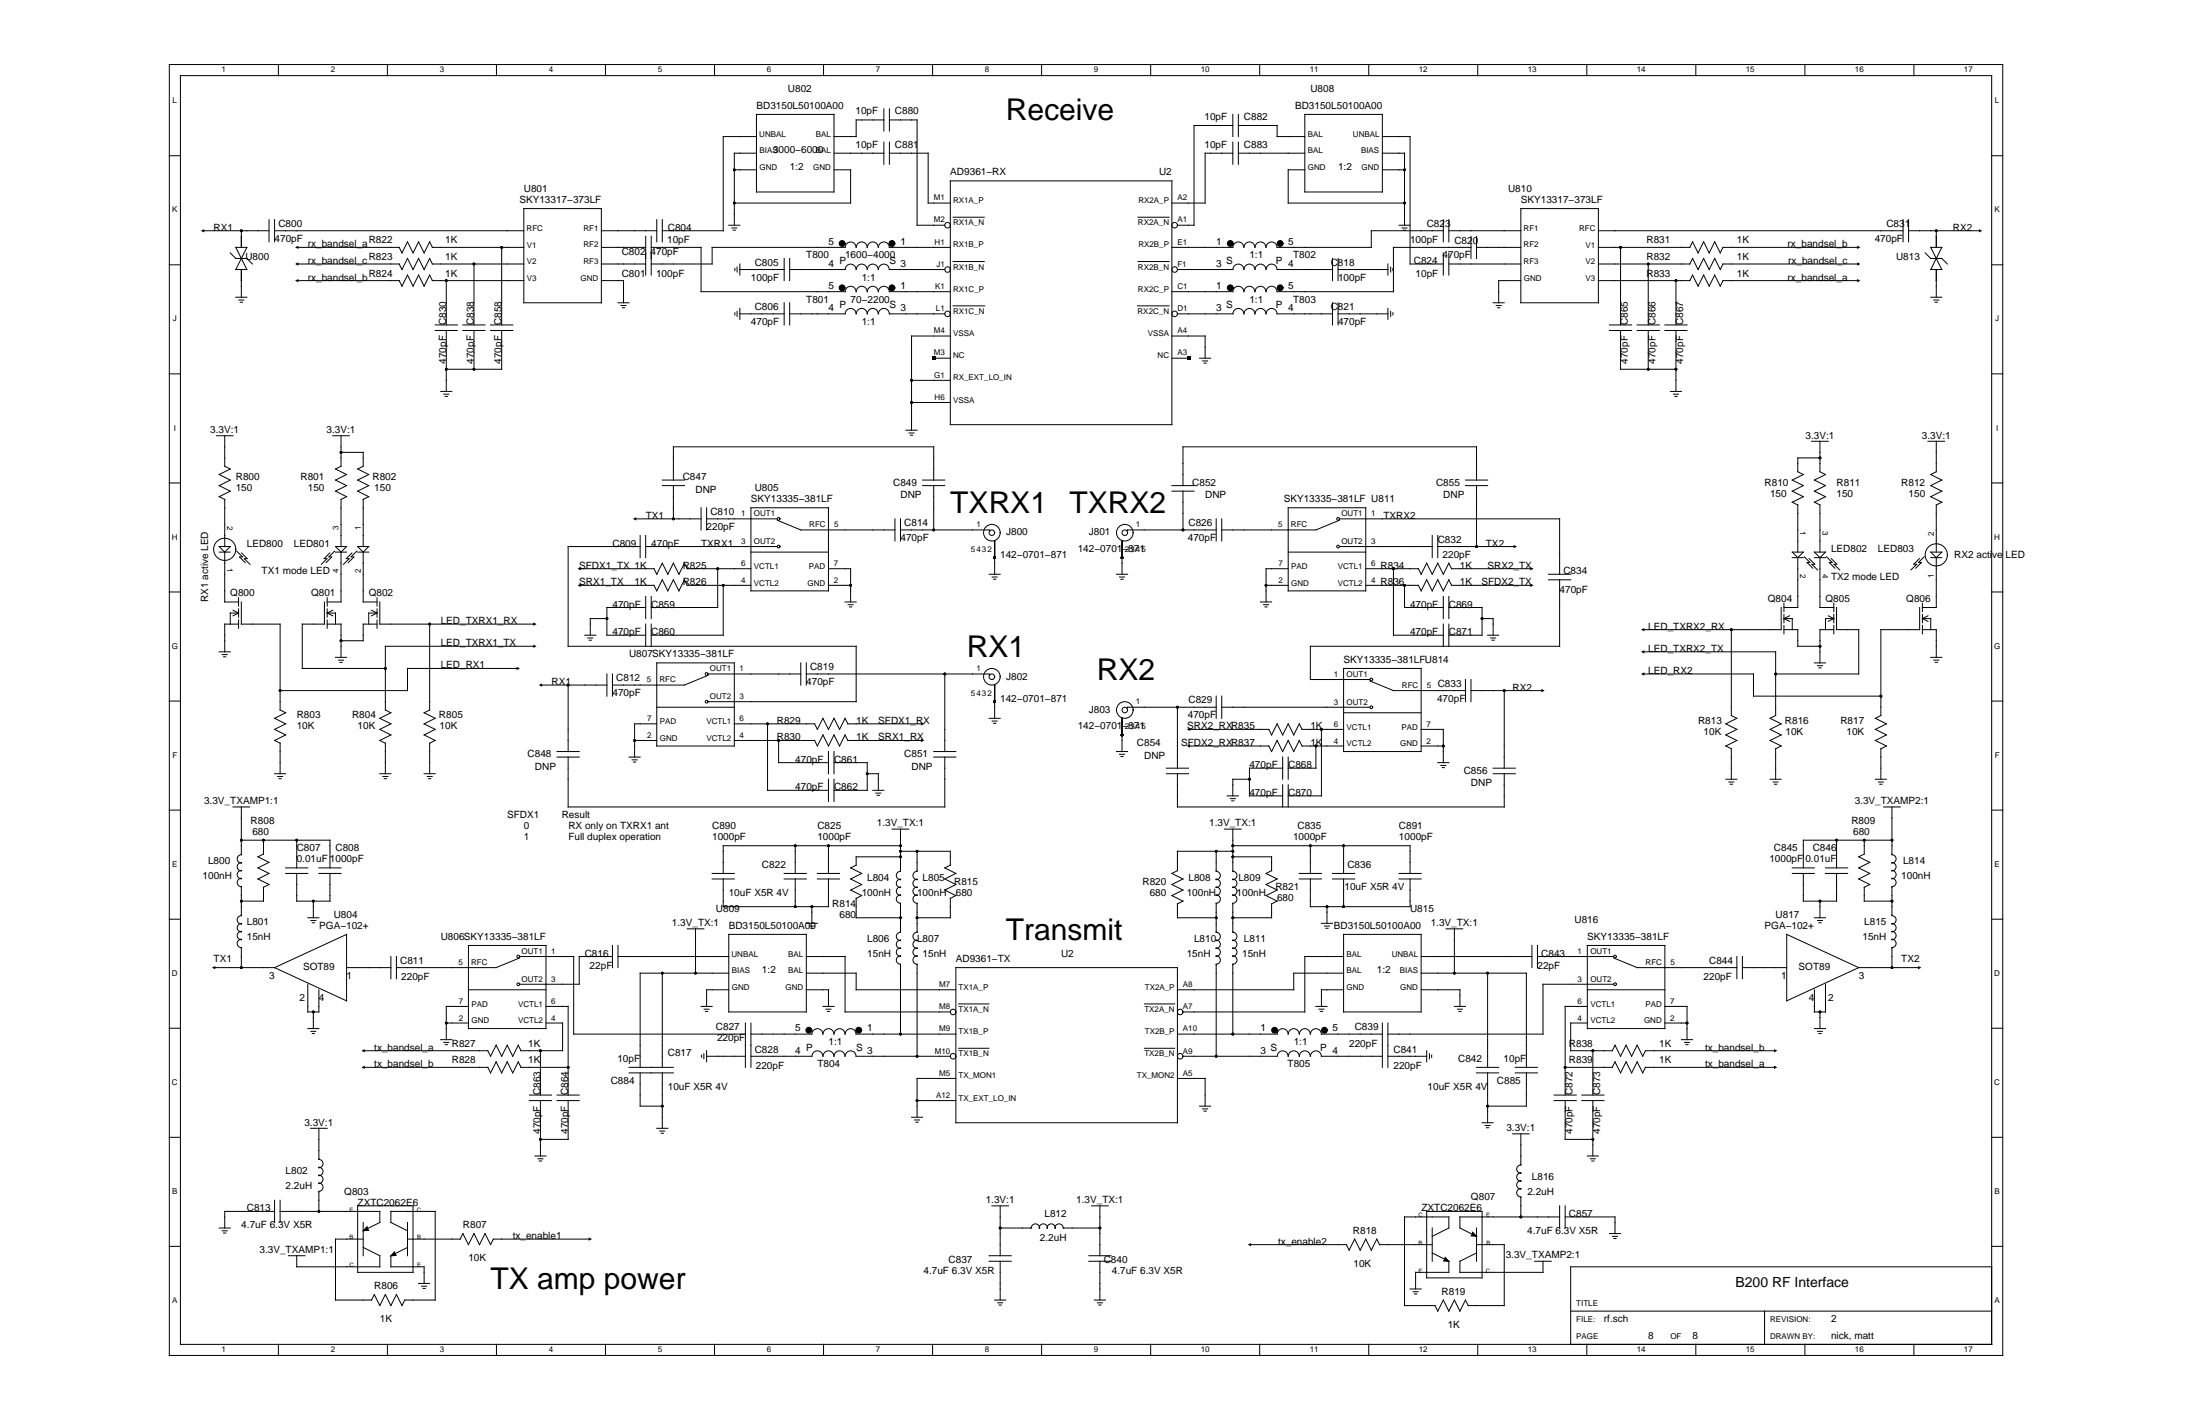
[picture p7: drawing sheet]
<svg xmlns="http://www.w3.org/2000/svg" width="432mm" height="279mm" viewBox="0 0 432 279" stroke-linecap="round" stroke-linejoin="round" font-family="sans-serif">
<defs><g id="words">
<g font-size="5.9">
<text x="197.9" y="23.6">Receive</text>
<text x="187" y="101">TXRX1</text>
<text x="210.5" y="101">TXRX2</text>
<text x="190.3" y="129.3">RX1</text>
<text x="215.9" y="133.7">RX2</text>
<text x="197.9" y="184.9">Transmit</text>
<text x="96.6" y="253.6">TX amp power</text>
</g>
<text font-size="2.8" x="341.6" y="253.2">B200 RF Interface</text>
<g font-size="2">
<text x="148.9" y="21.4">BD3150L50100A00</text>
<text x="155.1" y="18.2">U802</text>
<text x="168.4" y="22.5">10pF</text>
<text x="176.1" y="22.5">C880</text>
<text x="237.1" y="23.6">10pF</text>
<text x="244.8" y="23.6">C882</text>
<text x="254.9" y="21.4">BD3150L50100A00</text>
<text x="257.9" y="18.2">U808</text>
<text x="168.4" y="29.1">10pF</text>
<text x="176.1" y="29.1">C881</text>
<text x="237.1" y="29.1">10pF</text>
<text x="244.8" y="29.1">C883</text>
<text x="152.1" y="30.1">3000−6000</text>
<text x="155.4" y="33.4">1:2</text>
<text x="187" y="34.5">AD9361−RX</text>
<text x="228.1" y="34.5">U2</text>
<text x="263.3" y="33.4">1:2</text>
<text x="102.2" y="40">SKY13317−373LF</text>
<text x="103.1" y="37.8">U801</text>
<text x="296.8" y="37.8">U810</text>
<text x="299.3" y="40">SKY13317−373LF</text>
<text x="42" y="45.4">RX1</text>
<text x="54" y="47.6">470pF</text>
<text x="54.8" y="44.7">C800</text>
<text x="72.6" y="47.9">R822</text>
<text x="87.6" y="47.9">1K</text>
<text x="131.3" y="47.9">10pF</text>
<text x="131.4" y="45.4">C804</text>
<text x="277.5" y="47.9">100pF</text>
<text x="280.8" y="44.7">C823</text>
<text x="286.2" y="47.9">C820</text>
<text x="324" y="47.9">R831</text>
<text x="341.8" y="47.9">1K</text>
<text x="369" y="47.6">470pF</text>
<text x="371.3" y="44.7">C831</text>
<text x="384.3" y="45.4">RX2</text>
<text x="48.3" y="51.2">U800</text>
<text x="60.6" y="51.9">rx_bandsel_c</text>
<text x="60.6" y="48.7">rx_bandsel_a</text>
<text x="72.6" y="51.2">R823</text>
<text x="87.6" y="51.2">1K</text>
<text x="122.4" y="50.1">C802</text>
<text x="128" y="50.1">470pF</text>
<text x="148.5" y="52.3">C805</text>
<text x="158.7" y="50.9">T800</text>
<text x="163" y="52.5">4</text>
<text x="163" y="48.1">5</text>
<text x="165.2" y="51.9">P</text>
<text x="166.3" y="50.9">1600−4000</text>
<text x="175" y="51.9">S</text>
<text x="177.2" y="52.5">3</text>
<text x="177.2" y="48.1">1</text>
<text x="239.4" y="52.5">3</text>
<text x="239.4" y="48.1">1</text>
<text x="241.3" y="51.9">S</text>
<text x="245.9" y="50.9">1:1</text>
<text x="251.1" y="51.9">P</text>
<text x="253.5" y="52.5">4</text>
<text x="253.5" y="48.1">5</text>
<text x="254.5" y="50.9">T802</text>
<text x="261.9" y="52.3">C818</text>
<text x="278.3" y="51.9">C824</text>
<text x="283.9" y="50.9">470pF</text>
<text x="324" y="51.2">R832</text>
<text x="341.8" y="51.2">1K</text>
<text x="351.8" y="48.7">rx_bandsel_b</text>
<text x="351.9" y="51.9">rx_bandsel_c</text>
<text x="373.2" y="51.2">U813</text>
<text x="60.6" y="55.2">rx_bandsel_b</text>
<text x="72.6" y="54.5">R824</text>
<text x="87.6" y="54.5">1K</text>
<text x="122.4" y="54.5">C801</text>
<text x="129.1" y="54.5">100pF</text>
<text x="147.8" y="55.2">100pF</text>
<text x="158.7" y="59.6">T801</text>
<text x="163" y="56.9">5</text>
<text x="167.4" y="59.6">70−2200</text>
<text x="169.6" y="55.2">1:1</text>
<text x="177.2" y="56.9">1</text>
<text x="239.4" y="56.9">1</text>
<text x="245.9" y="59.6">1:1</text>
<text x="253.5" y="56.9">5</text>
<text x="254.5" y="59.6">T803</text>
<text x="263.3" y="55.2">100pF</text>
<text x="278.6" y="54.5">10pF</text>
<text x="324" y="54.5">R833</text>
<text x="341.8" y="54.5">1K</text>
<text x="351.8" y="55.2">rx_bandsel_a</text>
<text x="87.8" y="63.9" transform="rotate(-90 87.8 63.9)">C830</text>
<text x="93.3" y="63.9" transform="rotate(-90 93.3 63.9)">C838</text>
<text x="98.7" y="63.9" transform="rotate(-90 98.7 63.9)">C858</text>
<text x="147.8" y="63.9">470pF</text>
<text x="148.5" y="61">C806</text>
<text x="163" y="61.2">4</text>
<text x="165.2" y="60.7">P</text>
<text x="169.6" y="63.9">1:1</text>
<text x="175" y="60.7">S</text>
<text x="177.2" y="61.2">3</text>
<text x="239.4" y="61.2">3</text>
<text x="241.3" y="60.7">S</text>
<text x="251.1" y="60.7">P</text>
<text x="253.5" y="61.2">4</text>
<text x="261.9" y="61">C821</text>
<text x="263.3" y="63.9">470pF</text>
<text x="320.4" y="63.9" transform="rotate(-90 320.4 63.9)">C865</text>
<text x="325.8" y="63.9" transform="rotate(-90 325.8 63.9)">C866</text>
<text x="331.3" y="63.9" transform="rotate(-90 331.3 63.9)">C867</text>
<text x="87.8" y="71.6" transform="rotate(-90 87.8 71.6)">470pF</text>
<text x="93.3" y="71.6" transform="rotate(-90 93.3 71.6)">470pF</text>
<text x="98.7" y="71.6" transform="rotate(-90 98.7 71.6)">470pF</text>
<text x="320.4" y="71.6" transform="rotate(-90 320.4 71.6)">470pF</text>
<text x="325.8" y="71.6" transform="rotate(-90 325.8 71.6)">470pF</text>
<text x="331.3" y="71.6" transform="rotate(-90 331.3 71.6)">470pF</text>
<text x="41.4" y="85.2">3.3V:1</text>
<text x="64.3" y="85.2">3.3V:1</text>
<text x="355.3" y="86.3">3.3V:1</text>
<text x="378.2" y="86.3">3.3V:1</text>
<text x="46.4" y="94.5">R800</text>
<text x="59.1" y="94.5">R801</text>
<text x="73.3" y="94.5">R802</text>
<text x="134.4" y="94.5">C847</text>
<text x="175.8" y="95.5">C849</text>
<text x="234.7" y="95.5">C852</text>
<text x="282.6" y="95.5">C855</text>
<text x="347.3" y="95.5">R810</text>
<text x="361.5" y="95.5">R811</text>
<text x="374.2" y="95.5">R812</text>
<text x="46.4" y="96.6">150</text>
<text x="60.6" y="96.6">150</text>
<text x="73.7" y="96.6">150</text>
<text x="136.9" y="97">DNP</text>
<text x="139.8" y="101.4">C810</text>
<text x="147.8" y="98.8">SKY13335−381LF</text>
<text x="148.5" y="96.6">U805</text>
<text x="177.2" y="98.1">DNP</text>
<text x="237.2" y="98.1">DNP</text>
<text x="252.7" y="98.8">SKY13335−381LF U811</text>
<text x="284.1" y="98.1">DNP</text>
<text x="348.4" y="97.7">150</text>
<text x="361.4" y="97.7">150</text>
<text x="375.6" y="97.7">150</text>
<text x="48.6" y="107.5">LED800</text>
<text x="57.8" y="107.5">LED801</text>
<text x="120.5" y="107.5">C809</text>
<text x="127.1" y="102.1">TX1</text>
<text x="128.2" y="107.5">470pF</text>
<text x="138" y="107.5">TXRX1</text>
<text x="139.1" y="104.3">220pF</text>
<text x="177.2" y="106.5">470pF</text>
<text x="178" y="103.5">C814</text>
<text x="198" y="105.4">J800</text>
<text x="214.3" y="105.4">J801</text>
<text x="233.8" y="106.5">470pF</text>
<text x="233.9" y="103.5">C826</text>
<text x="272.3" y="102.1">TXRX2</text>
<text x="283" y="106.8">C832</text>
<text x="292.4" y="107.5">TX2</text>
<text x="51.5" y="113">TX1 mode LED</text>
<text x="114" y="111.9">SFDX1_TX 1K</text>
<text x="134.4" y="111.9">R825</text>
<text x="196.8" y="109.7">142−0701−871</text>
<text x="212.1" y="108.6">142−0701−871</text>
<text x="271.7" y="111.9">R834</text>
<text x="283.9" y="109.7">220pF</text>
<text x="287.3" y="111.9">1K</text>
<text x="292.7" y="111.9">SRX2_TX</text>
<text x="307.7" y="113">C834</text>
<text x="360.4" y="108.6">LED802</text>
<text x="369.6" y="108.6">LED803</text>
<text x="384.6" y="109.7">RX2 active LED</text>
<text x="41" y="118.4" transform="rotate(-90 41 118.4)">RX1 active LED</text>
<text x="45.3" y="117.4">Q800</text>
<text x="61.2" y="117.4">Q801</text>
<text x="72.6" y="117.4">Q802</text>
<text x="114" y="115.2">SRX1_TX</text>
<text x="120.5" y="119.5">470pF</text>
<text x="124.9" y="115.2">1K</text>
<text x="128.2" y="119.5">C859</text>
<text x="134.4" y="115.2">R826</text>
<text x="271.7" y="115.2">R836</text>
<text x="277.5" y="119.5">470pF</text>
<text x="285.1" y="119.5">C869</text>
<text x="287.3" y="115.2">1K</text>
<text x="291.5" y="115.2">SFDX2_TX</text>
<text x="306.9" y="116.6">470pF</text>
<text x="347.9" y="118.4">Q804</text>
<text x="359.3" y="118.4">Q805</text>
<text x="360.4" y="114.1">TX2 mode LED</text>
<text x="375.2" y="118.4">Q806</text>
<text x="86.7" y="122.8">LED_TXRX1_RX</text>
<text x="120.5" y="125">470pF</text>
<text x="128.2" y="125">C860</text>
<text x="277.5" y="125">470pF</text>
<text x="285.1" y="125">C871</text>
<text x="324.4" y="123.9">LED_TXRX2_RX</text>
<text x="86.7" y="131.5">LED_RX1</text>
<text x="86.7" y="127.2">LED_TXRX1_TX</text>
<text x="123.8" y="129.3">U807SKY13335−381LF</text>
<text x="159.4" y="131.9">C819</text>
<text x="264.4" y="130.4">SKY13335−381LFU814</text>
<text x="324.4" y="128.3">LED_TXRX2_TX</text>
<text x="108.5" y="134.8">RX1</text>
<text x="120.5" y="137">470pF</text>
<text x="121.3" y="134.1">C812</text>
<text x="158.7" y="134.8">470pF</text>
<text x="198" y="133.7">J802</text>
<text x="283" y="135.1">C833</text>
<text x="297.7" y="135.9">RX2</text>
<text x="324.4" y="132.6">LED_RX2</text>
<text x="58.4" y="141.3">R803</text>
<text x="58.4" y="143.5">10K</text>
<text x="69.3" y="141.3">R804</text>
<text x="70.4" y="143.5">10K</text>
<text x="86.4" y="141.3">R805</text>
<text x="86.5" y="143.5">10K</text>
<text x="152.9" y="142.4">R829</text>
<text x="168.5" y="142.4">1K</text>
<text x="172.9" y="142.4">SFDX1_RX</text>
<text x="196.8" y="138.1">142−0701−871</text>
<text x="212.1" y="143.5">142−0701−871</text>
<text x="214.3" y="140.2">J803</text>
<text x="233.7" y="143.5">SRX2_RXR835</text>
<text x="233.8" y="141.3">470pF</text>
<text x="233.9" y="138.4">C829</text>
<text x="257.9" y="143.5">1K</text>
<text x="282.8" y="138.1">470pF</text>
<text x="334.2" y="142.4">R813</text>
<text x="351.3" y="142.4">R816</text>
<text x="362.2" y="142.4">R817</text>
<text x="103.8" y="149">C848</text>
<text x="152.9" y="145.7">R830</text>
<text x="168.5" y="145.7">1K</text>
<text x="172.9" y="145.7">SRX1_RX</text>
<text x="178" y="149">C851</text>
<text x="223.8" y="146.8">C854</text>
<text x="225.2" y="149.3">DNP</text>
<text x="232.5" y="146.8">SFDX2_RXR837</text>
<text x="257.9" y="146.8">1K</text>
<text x="335.3" y="144.6">10K</text>
<text x="351.4" y="144.6">10K</text>
<text x="363.4" y="144.6">10K</text>
<text x="105.3" y="151.5">DNP</text>
<text x="156.5" y="150.1">470pF</text>
<text x="156.5" y="155.5">470pF</text>
<text x="164.1" y="150.1">C861</text>
<text x="164.1" y="155.5">C862</text>
<text x="179.4" y="151.5">DNP</text>
<text x="245.9" y="151.1">470pF</text>
<text x="253.5" y="151.1">C868</text>
<text x="288.1" y="152.2">C856</text>
<text x="289.5" y="154.7">DNP</text>
<text x="40.2" y="158.2">3.3V_TXAMP1:1</text>
<text x="99.8" y="160.9">SFDX1</text>
<text x="110.5" y="160.9">Result</text>
<text x="245.9" y="156.6">470pF</text>
<text x="253.5" y="156.6">C870</text>
<text x="365" y="158.2">3.3V_TXAMP2:1</text>
<text x="49.3" y="162">R808</text>
<text x="49.7" y="164.2">680</text>
<text x="58.4" y="167.5">C807</text>
<text x="66" y="167.5">C808</text>
<text x="103.1" y="163.1">0</text>
<text x="103.1" y="165.3">1</text>
<text x="111.9" y="163.1">RX only on TXRX1 ant</text>
<text x="111.9" y="165.3">Full duplex operation</text>
<text x="140.2" y="163.1">C890</text>
<text x="140.2" y="165.3">1000pF</text>
<text x="160.9" y="163.1">C825</text>
<text x="160.9" y="165.3">1000pF</text>
<text x="172.6" y="162.6">1.3V_TX:1</text>
<text x="238" y="162.6">1.3V_TX:1</text>
<text x="254.5" y="165.3">1000pF</text>
<text x="255.4" y="163.1">C835</text>
<text x="275.3" y="163.1">C891</text>
<text x="275.3" y="165.3">1000pF</text>
<text x="349.1" y="167.5">C845</text>
<text x="356.8" y="167.5">C846</text>
<text x="364.4" y="162">R809</text>
<text x="364.7" y="164.2">680</text>
<text x="39.9" y="172.9">100nH</text>
<text x="40.9" y="170">L800</text>
<text x="58.4" y="169.7">0.01uF 1000pF</text>
<text x="150" y="170.8">C822</text>
<text x="170.7" y="173.3">L804</text>
<text x="181.6" y="173.3">L805</text>
<text x="233.9" y="173.3">L808</text>
<text x="243.7" y="173.3">L809</text>
<text x="265.2" y="170.8">C836</text>
<text x="348.2" y="169.7">1000pF</text>
<text x="355.3" y="169.7">0.01uF</text>
<text x="374.2" y="172.9">100nH</text>
<text x="374.5" y="170">L814</text>
<text x="140.9" y="179.5">U809</text>
<text x="143.4" y="176.2">10uF X5R 4V</text>
<text x="163.8" y="178.4">R814</text>
<text x="169.6" y="176.2">100nH</text>
<text x="180.5" y="176.2">100nH</text>
<text x="187.8" y="174">R815</text>
<text x="188.1" y="176.2">680</text>
<text x="224.8" y="174">R820</text>
<text x="226.3" y="176.2">680</text>
<text x="233.6" y="176.2">100nH</text>
<text x="243.4" y="176.2">100nH</text>
<text x="251" y="175.1">R821</text>
<text x="251.3" y="177.3">680</text>
<text x="264.6" y="175.1">10uF X5R 4V</text>
<text x="277.5" y="179.5">U815</text>
<text x="48.6" y="182">L801</text>
<text x="48.6" y="184.9">15nH</text>
<text x="62.8" y="182.8">PGA−102+</text>
<text x="65.7" y="180.6">U804</text>
<text x="86.7" y="184.9">U806SKY13335−381LF</text>
<text x="132.2" y="182.2">1.3V_TX:1</text>
<text x="143.4" y="182.8">BD3150L50100A00</text>
<text x="165.2" y="180.6">680</text>
<text x="170.7" y="185.3">L806</text>
<text x="180.5" y="185.3">L807</text>
<text x="235" y="185.3">L810</text>
<text x="244.8" y="185.3">L811</text>
<text x="262.5" y="182.8">BD3150L50100A00</text>
<text x="281.6" y="182.2">1.3V_TX:1</text>
<text x="309.9" y="181.7">U816</text>
<text x="312.4" y="184.9">SKY13335−381LF</text>
<text x="347.3" y="182.8">PGA−102+</text>
<text x="349.5" y="180.6">U817</text>
<text x="366.6" y="184.9">15nH</text>
<text x="366.9" y="182">L815</text>
<text x="42" y="189.3">TX1</text>
<text x="59.6" y="190.9">SOT89</text>
<text x="78.8" y="189.7">C811</text>
<text x="115.1" y="188.2">C816</text>
<text x="116" y="190.7">22pF</text>
<text x="150" y="191.5">1:2</text>
<text x="170.7" y="188.2">15nH</text>
<text x="181.6" y="188.2">15nH</text>
<text x="188.1" y="189.3">AD9361−TX</text>
<text x="208.8" y="188.2">U2</text>
<text x="233.6" y="188.2">15nH</text>
<text x="244.5" y="188.2">15nH</text>
<text x="271" y="191.5">1:2</text>
<text x="302.6" y="190.7">22pF</text>
<text x="303.3" y="188.2">C843</text>
<text x="336.4" y="189.7">C844</text>
<text x="354" y="190.9">SOT89</text>
<text x="374.2" y="189.3">TX2</text>
<text x="52.9" y="192.6">3</text>
<text x="58.9" y="196.9">2</text>
<text x="62.8" y="196.9">4</text>
<text x="68.2" y="192.6">1</text>
<text x="79" y="192.9">220pF</text>
<text x="335.3" y="192.9">220pF</text>
<text x="350.5" y="192.6">1</text>
<text x="356" y="196.9">4</text>
<text x="359.8" y="196.9">2</text>
<text x="365.8" y="192.6">3</text>
<text x="140.9" y="202.7">C827</text>
<text x="156.5" y="202.9">5</text>
<text x="170.7" y="202.9">1</text>
<text x="248.1" y="202.9">1</text>
<text x="262.3" y="202.9">5</text>
<text x="266.6" y="202.7">C839</text>
<text x="73.7" y="206.7">tx_bandsel_a</text>
<text x="88.9" y="206">R827</text>
<text x="88.9" y="209.3">R828</text>
<text x="104" y="206">1K</text>
<text x="104" y="209.3">1K</text>
<text x="121.5" y="208.9">10pF</text>
<text x="131.4" y="207.8">C817</text>
<text x="141.1" y="204.9">220pF</text>
<text x="148.5" y="207.1">C828</text>
<text x="156.5" y="207.3">4</text>
<text x="158.7" y="206.7">P</text>
<text x="163.1" y="205.7">1:1</text>
<text x="168.5" y="206.7">S</text>
<text x="170.7" y="207.3">3</text>
<text x="248.1" y="207.3">3</text>
<text x="250" y="206.7">S</text>
<text x="254.6" y="205.7">1:1</text>
<text x="259.8" y="206.7">P</text>
<text x="262.3" y="207.3">4</text>
<text x="265.5" y="206">220pF</text>
<text x="274.2" y="207.1">C841</text>
<text x="287" y="208.9">C842</text>
<text x="295.9" y="208.9">10pF</text>
<text x="308.8" y="206">R838</text>
<text x="308.8" y="209.3">R839</text>
<text x="326.6" y="206">1K</text>
<text x="326.6" y="209.3">1K</text>
<text x="335.6" y="206.7">tx_bandsel_b</text>
<text x="73.7" y="210">tx_bandsel_b</text>
<text x="106.4" y="215.5" transform="rotate(-90 106.4 215.5)">C863</text>
<text x="111.8" y="215.5" transform="rotate(-90 111.8 215.5)">C864</text>
<text x="120.2" y="213.3">C884</text>
<text x="131.4" y="214.4">10uF X5R 4V</text>
<text x="148.7" y="210.3">220pF</text>
<text x="160.9" y="210">T804</text>
<text x="253.4" y="210">T805</text>
<text x="274.2" y="210.3">220pF</text>
<text x="281" y="214.4">10uF X5R 4V</text>
<text x="294.6" y="213.3">C885</text>
<text x="309.5" y="215.5" transform="rotate(-90 309.5 215.5)">C872</text>
<text x="314.9" y="215.5" transform="rotate(-90 314.9 215.5)">C873</text>
<text x="335.6" y="210">tx_bandsel_a</text>
<text x="59.9" y="221.5">3.3V:1</text>
<text x="106.4" y="223.1" transform="rotate(-90 106.4 223.1)">470pF</text>
<text x="111.8" y="223.1" transform="rotate(-90 111.8 223.1)">470pF</text>
<text x="296.5" y="222.5">3.3V:1</text>
<text x="309.5" y="223.1" transform="rotate(-90 309.5 223.1)">470pF</text>
<text x="314.9" y="223.1" transform="rotate(-90 314.9 223.1)">470pF</text>
<text x="56.2" y="231.1">L802</text>
<text x="56.2" y="234">2.2uH</text>
<text x="301.5" y="232.1">L816</text>
<text x="48.6" y="238.4">C813</text>
<text x="67.8" y="235.1">Q803</text>
<text x="70.4" y="237.3">ZXTC2062E6</text>
<text x="194" y="236.7">1.3V:1</text>
<text x="205.6" y="239.4">L812</text>
<text x="211.8" y="236.7">1.3V_TX:1</text>
<text x="279.8" y="238.4">ZXTC2062E6</text>
<text x="289.5" y="236.2">Q807</text>
<text x="300.6" y="235.1">2.2uH</text>
<text x="308.8" y="239.4">C857</text>
<text x="47.5" y="241.6">4.7uF 6.3V X5R</text>
<text x="91.1" y="241.6">R807</text>
<text x="100.9" y="243.8">tx_enable1</text>
<text x="204.7" y="244.1">2.2uH</text>
<text x="251.5" y="244.9">tx_enable2</text>
<text x="266.3" y="242.7">R818</text>
<text x="300.6" y="242.7">4.7uF 6.3V X5R</text>
<text x="51.1" y="246.5">3.3V_TXAMP1:1</text>
<text x="92.2" y="248.2">10K</text>
<text x="181.8" y="250.7">4.7uF 6.3V X5R</text>
<text x="186.7" y="248.5">C837</text>
<text x="217.2" y="248.5">C840</text>
<text x="218.8" y="250.7">4.7uF 6.3V X5R</text>
<text x="266.4" y="249.3">10K</text>
<text x="296.3" y="247.6">3.3V_TXAMP2:1</text>
<text x="73.7" y="253.6">R806</text>
<text x="283.7" y="254.7">R819</text>
<text x="74.7" y="260.2">1K</text>
<text x="284.9" y="261.2">1K</text>
<text x="315.7" y="260.2">rf.sch</text>
<text x="324.4" y="263.4">8</text>
<text x="333.1" y="263.4">8</text>
<text x="360.4" y="260.2">2</text>
<text x="360.4" y="263.4">nick, matt</text>
</g>
<g font-size="1.6">
<text x="43.6" y="14.2">1</text>
<text x="65.1" y="14.2">2</text>
<text x="86.5" y="14.2">3</text>
<text x="108" y="14.2">4</text>
<text x="129.5" y="14.2">5</text>
<text x="150.9" y="14.2">6</text>
<text x="172.4" y="14.2">7</text>
<text x="193.8" y="14.2">8</text>
<text x="215.3" y="14.2">9</text>
<text x="236.3" y="14.2">10</text>
<text x="257.8" y="14.2">11</text>
<text x="279.2" y="14.2">12</text>
<text x="300.7" y="14.2">13</text>
<text x="322.2" y="14.2">14</text>
<text x="343.6" y="14.2">15</text>
<text x="365.1" y="14.2">16</text>
<text x="386.5" y="14.2">17</text>
<text x="34" y="20.3">L</text>
<text x="392.6" y="20.3">L</text>
<text x="149.4" y="26.9">UNBAL</text>
<text x="160.6" y="26.9">BAL</text>
<text x="257.4" y="26.9">BAL</text>
<text x="266.3" y="26.9">UNBAL</text>
<text x="149.5" y="30.2">BIAS</text>
<text x="149.5" y="33.5">GND</text>
<text x="160" y="33.5">GND</text>
<text x="160.6" y="30.2">BAL</text>
<text x="257.4" y="33.5">GND</text>
<text x="257.4" y="30.2">BAL</text>
<text x="267.9" y="30.2">BIAS</text>
<text x="268" y="33.5">GND</text>
<text x="33.9" y="41.8">K</text>
<text x="183.8" y="39.4">M1</text>
<text x="187.6" y="40">RX1A_P</text>
<text x="224.1" y="40">RX2A_P</text>
<text x="231.7" y="39.4">A2</text>
<text x="392.5" y="41.8">K</text>
<text x="103.6" y="45.4">RFC</text>
<text x="114.8" y="45.4">RF1</text>
<text x="183.8" y="43.8">M2</text>
<text x="187.6" y="44.3">RX1A_N</text>
<text x="224" y="44.3">RX2A_N</text>
<text x="231.7" y="43.8">A1</text>
<text x="299.9" y="45.4">RF1</text>
<text x="310.8" y="45.4">RFC</text>
<text x="103.7" y="48.7">V1</text>
<text x="103.7" y="52">V2</text>
<text x="114.8" y="48.7">RF2</text>
<text x="114.8" y="51.9">RF3</text>
<text x="183.9" y="48.1">H1</text>
<text x="184.3" y="52.5">J1</text>
<text x="187.6" y="48.7">RX1B_P</text>
<text x="187.6" y="53">RX1B_N</text>
<text x="224" y="53">RX2B_N</text>
<text x="224.1" y="48.7">RX2B_P</text>
<text x="231.7" y="48.1">E1</text>
<text x="231.7" y="52.5">F1</text>
<text x="299.9" y="48.7">RF2</text>
<text x="299.9" y="51.9">RF3</text>
<text x="312.1" y="48.7">V1</text>
<text x="312.1" y="52">V2</text>
<text x="103.7" y="55.3">V3</text>
<text x="114.3" y="55.3">GND</text>
<text x="184" y="56.9">K1</text>
<text x="187.6" y="57.4">RX1C_P</text>
<text x="224" y="57.4">RX2C_P</text>
<text x="231.7" y="56.9">C1</text>
<text x="299.9" y="55.3">GND</text>
<text x="312.1" y="55.3">V3</text>
<text x="34" y="63.2">J</text>
<text x="183.8" y="65.6">M4</text>
<text x="184.2" y="61.2">L1</text>
<text x="187.6" y="61.8">RX1C_N</text>
<text x="223.9" y="61.8">RX2C_N</text>
<text x="231.7" y="61.2">D1</text>
<text x="231.7" y="65.6">A4</text>
<text x="392.7" y="63.2">J</text>
<text x="183.8" y="69.9">M3</text>
<text x="187.6" y="66.1">VSSA</text>
<text x="187.6" y="70.5">NC</text>
<text x="225.9" y="66.1">VSSA</text>
<text x="227.8" y="70.5">NC</text>
<text x="231.7" y="69.9">A3</text>
<text x="183.8" y="74.3">G1</text>
<text x="187.6" y="74.8">RX_EXT_LO_IN</text>
<text x="183.9" y="78.7">H6</text>
<text x="187.6" y="79.2">VSSA</text>
<text x="34.2" y="84.7">I</text>
<text x="392.8" y="84.7">I</text>
<text x="145.9" y="101.6">1</text>
<text x="148.4" y="101.6">OUT1</text>
<text x="264" y="101.6">OUT1</text>
<text x="269.8" y="101.6">1</text>
<text x="33.8" y="106.2">H</text>
<text x="44.7" y="103.4" transform="rotate(90 44.7 103.4)">2</text>
<text x="66.6" y="104.3" transform="rotate(-90 66.6 104.3)">3</text>
<text x="71" y="104.3" transform="rotate(-90 71 104.3)">1</text>
<text x="145.9" y="107.1">3</text>
<text x="148.4" y="107.1">OUT2</text>
<text x="159.3" y="103.7">RFC</text>
<text x="164.1" y="103.7">5</text>
<text x="192.2" y="103.7">1</text>
<text x="223.6" y="103.7">1</text>
<text x="251.6" y="103.7">5</text>
<text x="254.1" y="103.7">RFC</text>
<text x="264" y="107.1">OUT2</text>
<text x="269.8" y="107.1">3</text>
<text x="354.3" y="104.5" transform="rotate(90 354.3 104.5)">1</text>
<text x="358.7" y="104.5" transform="rotate(90 358.7 104.5)">3</text>
<text x="380.6" y="105.4" transform="rotate(-90 380.6 105.4)">2</text>
<text x="392.5" y="106.2">H</text>
<text x="44.7" y="111.8" transform="rotate(90 44.7 111.8)">1</text>
<text x="66.6" y="112.7" transform="rotate(-90 66.6 112.7)">4</text>
<text x="71" y="112.7" transform="rotate(-90 71 112.7)">2</text>
<text x="145.9" y="111.4">6</text>
<text x="148.4" y="112">VCTL1</text>
<text x="159.2" y="112">PAD</text>
<text x="164.1" y="111.4">7</text>
<text x="191.1" y="108.6">5432</text>
<text x="221.4" y="108.6">2345</text>
<text x="251.6" y="111.4">7</text>
<text x="254.1" y="112">PAD</text>
<text x="263.3" y="112">VCTL1</text>
<text x="269.8" y="111.4">6</text>
<text x="354.3" y="112.9" transform="rotate(90 354.3 112.9)">2</text>
<text x="358.7" y="112.9" transform="rotate(90 358.7 112.9)">4</text>
<text x="380.6" y="113.8" transform="rotate(-90 380.6 113.8)">1</text>
<text x="145.9" y="114.7">4</text>
<text x="148.4" y="115.2">VCTL2</text>
<text x="159" y="115.2">GND</text>
<text x="164.1" y="114.7">2</text>
<text x="251.6" y="114.7">2</text>
<text x="254.1" y="115.2">GND</text>
<text x="263.3" y="115.2">VCTL2</text>
<text x="269.8" y="114.7">4</text>
<text x="33.8" y="127.6">G</text>
<text x="392.5" y="127.6">G</text>
<text x="127.3" y="134.2">5</text>
<text x="129.8" y="134.2">RFC</text>
<text x="139.7" y="132.1">OUT1</text>
<text x="139.7" y="137.6">OUT2</text>
<text x="145.6" y="132.1">1</text>
<text x="145.6" y="137.6">3</text>
<text x="191.1" y="137">5432</text>
<text x="192.2" y="132.1">1</text>
<text x="262.5" y="133.2">1</text>
<text x="265" y="133.2">OUT1</text>
<text x="275.9" y="135.3">RFC</text>
<text x="280.8" y="135.3">5</text>
<text x="127.3" y="141.9">7</text>
<text x="129.9" y="142.5">PAD</text>
<text x="139" y="142.5">VCTL1</text>
<text x="145.6" y="141.9">6</text>
<text x="221.4" y="143.5">2345</text>
<text x="223.6" y="138.6">1</text>
<text x="262.5" y="138.7">3</text>
<text x="262.5" y="143">6</text>
<text x="265" y="138.7">OUT2</text>
<text x="265" y="143.6">VCTL1</text>
<text x="275.9" y="143.6">PAD</text>
<text x="280.7" y="143">7</text>
<text x="33.9" y="149.1">F</text>
<text x="127.3" y="145.2">2</text>
<text x="129.9" y="145.8">GND</text>
<text x="139" y="145.8">VCTL2</text>
<text x="145.6" y="145.2">4</text>
<text x="262.5" y="146.3">4</text>
<text x="265" y="146.8">VCTL2</text>
<text x="275.6" y="146.8">GND</text>
<text x="280.7" y="146.3">2</text>
<text x="392.6" y="149.1">F</text>
<text x="33.9" y="170.5">E</text>
<text x="392.5" y="170.5">E</text>
<text x="33.8" y="192">D</text>
<text x="90.2" y="189.8">5</text>
<text x="92.7" y="189.8">RFC</text>
<text x="102.7" y="187.7">OUT1</text>
<text x="108.5" y="187.7">1</text>
<text x="144" y="188.2">UNBAL</text>
<text x="144" y="191.5">BIAS</text>
<text x="155.1" y="188.3">BAL</text>
<text x="155.1" y="191.5">BAL</text>
<text x="265" y="188.3">BAL</text>
<text x="265" y="191.5">BAL</text>
<text x="273.9" y="188.2">UNBAL</text>
<text x="275.5" y="191.5">BIAS</text>
<text x="310.5" y="187.7">1</text>
<text x="313" y="187.7">OUT1</text>
<text x="323.9" y="189.8">RFC</text>
<text x="328.8" y="189.8">5</text>
<text x="392.5" y="192">D</text>
<text x="90.3" y="197.5">7</text>
<text x="102.7" y="193.2">OUT2</text>
<text x="108.5" y="193.2">3</text>
<text x="108.5" y="197.5">6</text>
<text x="144" y="194.8">GND</text>
<text x="154.6" y="194.8">GND</text>
<text x="184.8" y="194.2">M7</text>
<text x="188.7" y="194.8">TX1A_P</text>
<text x="225.3" y="194.8">TX2A_P</text>
<text x="232.8" y="194.2">A8</text>
<text x="265" y="194.8">GND</text>
<text x="275.6" y="194.8">GND</text>
<text x="310.5" y="193.2">3</text>
<text x="310.5" y="197.5">6</text>
<text x="313" y="193.2">OUT2</text>
<text x="328.7" y="197.5">7</text>
<text x="90.3" y="200.8">2</text>
<text x="92.8" y="201.3">GND</text>
<text x="92.8" y="198.1">PAD</text>
<text x="102" y="198.1">VCTL1</text>
<text x="102" y="201.3">VCTL2</text>
<text x="108.5" y="200.8">4</text>
<text x="184.8" y="198.6">M8</text>
<text x="184.8" y="202.9">M9</text>
<text x="188.7" y="203.5">TX1B_P</text>
<text x="188.7" y="199.1">TX1A_N</text>
<text x="225.2" y="199.1">TX2A_N</text>
<text x="225.3" y="203.5">TX2B_P</text>
<text x="232.8" y="198.6">A7</text>
<text x="232.8" y="202.9">A10</text>
<text x="310.5" y="200.8">4</text>
<text x="313" y="198.1">VCTL1</text>
<text x="313" y="201.3">VCTL2</text>
<text x="323.6" y="201.3">GND</text>
<text x="323.8" y="198.1">PAD</text>
<text x="328.7" y="200.8">2</text>
<text x="184" y="207.3">M10</text>
<text x="188.7" y="207.8">TX1B_N</text>
<text x="225.2" y="207.8">TX2B_N</text>
<text x="232.8" y="207.3">A9</text>
<text x="33.8" y="213.5">C</text>
<text x="184.8" y="211.6">M5</text>
<text x="188.7" y="212.2">TX_MON1</text>
<text x="223.7" y="212.2">TX_MON2</text>
<text x="232.8" y="211.6">A5</text>
<text x="392.5" y="213.5">C</text>
<text x="184.2" y="216">A12</text>
<text x="188.7" y="216.6">TX_EXT_LO_IN</text>
<text x="33.9" y="234.9">B</text>
<text x="392.5" y="234.9">B</text>
<text x="33.9" y="256.4">A</text>
<text x="310.2" y="256.9">TITLE</text>
<text x="392.5" y="256.4">A</text>
<text x="310.2" y="260.2">FILE:</text>
<text x="310.2" y="263.4">PAGE</text>
<text x="328.7" y="263.4">OF</text>
<text x="348.4" y="260.2">REVISION:</text>
<text x="348.4" y="263.4">DRAWN BY:</text>
<text x="43.6" y="266">1</text>
<text x="65.1" y="266">2</text>
<text x="86.5" y="266">3</text>
<text x="108" y="266">4</text>
<text x="129.5" y="266">5</text>
<text x="150.9" y="266">6</text>
<text x="172.4" y="266">7</text>
<text x="193.8" y="266">8</text>
<text x="215.3" y="266">9</text>
<text x="236.3" y="266">10</text>
<text x="257.8" y="266">11</text>
<text x="279.2" y="266">12</text>
<text x="300.7" y="266">13</text>
<text x="322.2" y="266">14</text>
<text x="343.6" y="266">15</text>
<text x="365.1" y="266">16</text>
<text x="386.5" y="266">17</text>
</g>
<g font-size="1.2">
<text x="68.8" y="238.4">E</text>
<text x="82" y="238.4">C</text>
<text x="279.2" y="239.5">C</text>
<text x="292.5" y="239.5">E</text>
<text x="68.8" y="243.8">B</text>
<text x="82.1" y="243.9">B</text>
<text x="279.2" y="245">B</text>
<text x="292.5" y="244.9">B</text>
<text x="68.8" y="249.3">C</text>
<text x="82.1" y="249.3">E</text>
<text x="279.2" y="250.4">E</text>
<text x="292.4" y="250.4">C</text>
</g>
</g></defs>
<g fill="none" stroke="#000" stroke-width=".2">
<path d="M33.3 12.7h360.9v254h-360.9zM35.5 14.9h356.5v249.6h-356.5zM54.8 12.7v2.2M76.2 12.7v2.2M97.7 12.7v2.2M119.2 12.7v2.2M140.6 12.7v2.2M162.1 12.7v2.2M183.5 12.7v2.2M205 12.7v2.2M226.5 12.7v2.2M247.9 12.7v2.2"/>
<path d="M269.4 12.7v2.2M290.8 12.7v2.2M312.3 12.7v2.2M333.8 12.7v2.2M355.2 12.7v2.2M376.7 12.7v2.2M33.3 30.6h2.2M144.5 33.4h4.4M148.9 30.1h-4.4v14.2M148.9 26.9h-6.6v18.5h-12M148.9 22.5h15.2v15.3h-15.2zM164.1 33.4h3.3v6.6h-22.9"/>
<path d="M164.1 30.1h9.9M174 23.6h-5.5v3.3h-4.4M174 21.4v4.4M174 28v4.3M175 23.6h5.5v20.7h5.4M175 30.1h7.7v9.9h4.3M175 21.4v4.4M175 28v4.3M187 35.6h43.6v48h-43.6zM242.6 24.7h-7.6v19.6h-3.3M242.6 30.1h-5.4v9.9h-6.6M242.6 22.5v4.4"/>
<path d="M242.6 28v4.3M243.7 30.1h13.1M243.7 24.7h7.7v2.2h5.4M243.7 22.5v4.4M243.7 28v4.3M256.8 33.4h-3.3v6.6h22.9M256.8 22.5h15.3v15.3h-15.3zM272.1 26.9h5.4v25h6.6M272.1 33.4h4.3M272.1 30.1h4.3v14.2M392 30.6h2.2M33.3 52.1h2.2"/>
<path d="M39.9 45.4h13M45.3 49.8l1.1 1.1h2.2l1.1 1M46.4 48.7h2.2l-2.2 4.3h2.2zM46.4 58.5h2.2M47 59h1M47.3 59.5h.4M47.5 45.4v3.3M47.5 53v5.5M52.9 43.2v4.4M54 45.4h49.1M54 43.2v4.4M84.5 47.6l.6 1.1"/>
<path d="M84.5 50.9l.6 1M84.5 54.1l.6 1.1M84.6 47.6l-1.1 2.2-1.1-2.2-1.1 2.2-1.1-2.2-1.1 2.2-.5-1.1h-20.2M84.6 50.9l-1.1 2.1-1.1-2.1-1.1 2.1-1.1-2.1-1.1 2.1-.5-1.1h-20.2M84.6 54.1l-1.1 2.2-1.1-2.2-1.1 2.2-1.1-2.2-1.1 2.2-.5-1.1h-20.2M85.1 48.7h18M85.1 51.9h18M85.1 55.2h18M87.8 55.2v8.7M93.3 51.9v12M98.7 48.7v15.2M103.1 41h15.3v18.6h-15.3z"/>
<path d="M118.4 48.7h8.7M118.4 45.4h10.9M118.4 51.9h8.7M118.4 55.2h4.3v4.4M121.6 59.6h2.2M127.1 46.5v7.6M128.2 48.7h9.8v8.7h28.3M128.2 46.5v7.6M129.3 43.2v4.4M130.3 43.2v4.4M143.4 44.3h2.2M144 44.9h1"/>
<path d="M144.3 45.3h.4M144.6 52.8v.5M145.1 52.5v1M145.6 53h8.7M145.6 51.9v2.2M154.3 50.9v4.3M154.3 59.6v4.3M155.4 53h10.9M155.4 50.9v4.3M155.4 59.6v4.3M166.3 48.7h-26.1v3.2h-12M166.3 53a1.07 1.07 0 0 1 1.1-1 1.07 1.07 0 0 1 1.1 1"/>
<path d="M166.3 48.7a1.07 1.07 0 0 1 1.1-1.1 1.07 1.07 0 0 1 1.1 1.1M166.3 57.4a1.07 1.07 0 0 1 1.1-1.1 1.07 1.07 0 0 1 1.1 1.1M168.5 53a1.07 1.07 0 0 1 1.1-1 1.07 1.07 0 0 1 1.1 1 1.09 1.09 0 0 1 1-1 1.09 1.09 0 0 1 1.1 1M168.5 48.7a1.07 1.07 0 0 1 1.1-1.1 1.07 1.07 0 0 1 1.1 1.1 1.09 1.09 0 0 1 1-1.1 1.09 1.09 0 0 1 1.1 1.1M168.5 57.4a1.07 1.07 0 0 1 1.1-1.1 1.07 1.07 0 0 1 1.1 1.1 1.09 1.09 0 0 1 1-1.1 1.09 1.09 0 0 1 1.1 1.1M172.9 53a1.07 1.07 0 0 1 1.1-1 1.07 1.07 0 0 1 1 1M172.9 48.7a1.07 1.07 0 0 1 1.1-1.1 1.07 1.07 0 0 1 1 1.1M172.9 57.4a1.07 1.07 0 0 1 1.1-1.1 1.07 1.07 0 0 1 1 1.1M175 53h10.9M175 48.7h12M175 57.4h12M187.6 42.7h6.1"/>
<path d="M187.6 51.5h6.1M224 42.7h6.1M224 51.5h6.1M230.6 48.7h12M230.6 57.4h12M231.7 53h10.9M242.7 53a1.07 1.07 0 0 1 1-1 1.07 1.07 0 0 1 1.1 1M242.7 48.7a1.07 1.07 0 0 1 1-1.1 1.07 1.07 0 0 1 1.1 1.1M242.7 57.4a1.07 1.07 0 0 1 1-1.1 1.07 1.07 0 0 1 1.1 1.1M244.8 53a1.07 1.07 0 0 1 1.1-1 1.07 1.07 0 0 1 1.1 1M244.8 48.7a1.07 1.07 0 0 1 1.1-1.1 1.07 1.07 0 0 1 1.1 1.1M244.8 57.4a1.07 1.07 0 0 1 1.1-1.1 1.07 1.07 0 0 1 1.1 1.1"/>
<path d="M247 53a1.07 1.07 0 0 1 1.1-1 1.07 1.07 0 0 1 1 1M247 48.7a1.07 1.07 0 0 1 1.1-1.1 1.07 1.07 0 0 1 1 1.1M247 57.4a1.07 1.07 0 0 1 1.1-1.1 1.07 1.07 0 0 1 1 1.1M249.2 53a1.07 1.07 0 0 1 1.1-1 1.07 1.07 0 0 1 1 1M249.2 48.7a1.07 1.07 0 0 1 1.1-1.1 1.07 1.07 0 0 1 1 1.1M249.2 57.4a1.07 1.07 0 0 1 1.1-1.1 1.07 1.07 0 0 1 1 1.1M251.4 53h10.9M262.3 50.9v4.3M262.3 59.6v4.3M263.3 53h9.9M263.3 50.9v4.3M263.3 59.6v4.3"/>
<path d="M273.2 51.9v2.2M273.7 52.5v1M274.1 52.8v.5M275.3 44.3h2.2M275.9 44.9h1M276.2 45.3h.4M284.1 45.4h-14.2v3.3h-18.5M284.1 43.2v4.4M284.1 49.8v4.3M285.1 45.4h14.2M285.1 51.9h14.2M285.1 43.2v4.4"/>
<path d="M285.1 49.8v4.3M289.5 48.7h-15.3v8.7h-22.8M289.5 46.5v4.4M290.6 48.7h8.7M290.6 46.5v4.4M293.9 59.6h2.1M299.3 41h15.3v18.6h-15.3zM299.3 55.2h-4.3v4.4M314.6 48.7h18M314.6 45.4h59.9M314.6 51.9h18M314.6 55.2h18"/>
<path d="M318.9 48.7v15.2M324.4 51.9v12M329.8 55.2v8.7M332.6 48.7l.5-1.1 1.1 2.2 1.1-2.2 1.1 2.2 1.1-2.2 1.1 2.2 .5-1.1h26.7M332.6 51.9l.5-1 1.1 2.1 1.1-2.1 1.1 2.1 1.1-2.1 1.1 2.1 .5-1.1h26.7M332.6 55.2l.5-1.1 1.1 2.2 1.1-2.2 1.1 2.2 1.1-2.2 1.1 2.2 .5-1.1h26.7M374.5 43.2v4.4M375.6 45.4h14.2M375.6 43.2v4.4M378.9 49.8l1.1 1.1h2.2l1.1 1M380 48.7h2.2l-2.2 4.3h2.2zM380 58.5h2.2"/>
<path d="M380.6 59h1M380.9 59.5h.4M381.1 45.4v3.3M381.1 53v5.5M392 52.1h2.2M33.3 73.6h2.2M85.7 63.9h4.3M85.7 65h4.3M86.7 77h2.2M87.3 77.6h1M87.6 78h.4M87.8 65v12"/>
<path d="M91.1 63.9h4.4M91.1 65h4.4M93.3 65v7.7M96.6 63.9h4.3M96.6 65h4.3M98.7 65v7.7h-10.9M122.2 60.1h1M122.5 60.6h.4M144.6 61.5v.5M145.1 61.3v.9M145.6 61.8h8.7M145.6 60.7v2.1"/>
<path d="M155.4 61.8h10.9M166.3 61.8a1.07 1.07 0 0 1 1.1-1.1 1.07 1.07 0 0 1 1.1 1.1M168.5 61.8a1.07 1.07 0 0 1 1.1-1.1 1.07 1.07 0 0 1 1.1 1.1 1.09 1.09 0 0 1 1-1.1 1.09 1.09 0 0 1 1.1 1.1M172.9 61.8a1.07 1.07 0 0 1 1.1-1.1 1.07 1.07 0 0 1 1 1.1M175 61.8h10.9M179.4 74.8h7.6M179.4 79.2h7.6M183.8 70.5h3.2M187 66.1h-7.6v18.5M187.6 60.2h6.2M223.9 60.2h6.2M230.6 66.1h6.6v4.4"/>
<path d="M230.6 70.5h3.3M231.7 61.8h10.9M236.1 70.5h2.2M236.7 71h1M237 71.5h.4M242.7 61.8a1.07 1.07 0 0 1 1-1.1 1.07 1.07 0 0 1 1.1 1.1M244.8 61.8a1.07 1.07 0 0 1 1.1-1.1 1.07 1.07 0 0 1 1.1 1.1M247 61.8a1.07 1.07 0 0 1 1.1-1.1 1.07 1.07 0 0 1 1 1.1M249.2 61.8a1.07 1.07 0 0 1 1.1-1.1 1.07 1.07 0 0 1 1 1.1M251.4 61.8h10.9M263.3 61.8h9.9M273.2 60.7v2.1"/>
<path d="M273.7 61.3v.9M274.1 61.5v.5M294.5 60.1h.9M294.7 60.6h.5M316.8 63.9h4.3M316.8 65h4.3M318.9 65v7.7h10.9M322.2 63.9h4.4M322.2 65h4.4M324.4 65v7.7M327.7 63.9h4.3M327.7 65h4.3"/>
<path d="M328.8 77h2.1M329.3 77.6h1M329.6 78h.5M329.8 65v12M392 73.6h2.2M33.3 95h2.2M42.6 85.7h3.3M44.2 85.7v6l1.1 .6-2.2 1.1 2.2 1.1-2.2 1 2.2 1.1-2.2 1.1 1.1 .6v9.2M65.5 85.7h3.3M67.1 89h4.4v2.7l-1.1 .6 2.2 1.1-2.2 1.1 2.2 1-2.2 1.1 2.2 1.1-1.1 .6v9.2M67.1 85.7v6l-1.1 .6 2.2 1.1-2.2 1.1 2.2 1-2.2 1.1 2.2 1.1-1.1 .6v9.2M130.3 94.5h4.4"/>
<path d="M130.3 95.5h4.4M132.5 94.5v-6.6h51.3v6.6M132.5 95.5v6.6M138 99.9v4.4M139.1 99.9v4.4M147.8 99.9h15.3v16.4h-15.3zM178.3 84.6h2.2M178.9 85.2h1M179.2 85.6h.4M181.6 94.5h4.3M181.6 95.5h4.3M183.8 95.5v8.8"/>
<path d="M230.6 95.5h4.4M230.6 96.6h4.4M232.8 96.6v7.7M253.5 99.9h15.3v16.4h-15.3zM288.4 94.5h4.4M288.4 95.5h4.4M290.6 94.5v-6.6h-57.8v7.6M290.6 95.5v12M353.8 99.3v9.3M356.5 86.8h3.3M358.2 90.1h-4.4v2.7l1.1 .6-2.2 1.1 2.2 1-2.2 1.1 2.2 1.1-2.2 1.1 1.1 .6M358.2 86.8v6l1.1 .6-2.2 1.1 2.2 1-2.2 1.1 2.2 1.1-2.2 1.1 1.1 .6"/>
<path d="M358.2 99.3v9.3M379.4 86.8h3.3M381.1 86.8v6l-1.1 .6 2.2 1.1-2.2 1 2.2 1.1-2.2 1.1 2.2 1.1-1.1 .6M381.1 99.3v9.3M392 95h2.2M33.3 116.5h2.2M43.1 107.5h2.2l-1.1 1.1zM43.1 108.6h2.2M44.2 108.6v9.8h2.8M46.6 108.5l1.1 1.1h-.5l1.1 1.1M47 117.6v1.7M47 119.8v1.6"/>
<path d="M47.5 118.4v4.4h7.6v16.9l1.1 .5-2.2 1.1 2.2 1.1-2.2 1.1 2.2 1.1-2.2 1.1 1.1 .5v6M47.5 108.8l1.1 1.1-.5 .1 1.1 1.1M63.8 118.4v4.4h-4.3v8.7h16.3M64.4 117.6v1.7M64.4 119.8v1.6M64.9 108.8l-1.1 1.1 .5 .1-1.1 1.1M65.8 108.5l-1.1 1.1h.6l-1.1 1.1M66 107.5h2.2l-1.1 1.1zM66 108.6h2.2M67.1 108.6v9.8h-2.7M69.3 108.8l-1.1 1.1 .5 .1-1.1 1.1M70.2 108.5l-1.1 1.1h.5l-1.1 1.1"/>
<path d="M70.4 107.5h2.2l-1.1 1.1zM70.4 108.6h2.2M71.5 108.6v9.8h2.7M74.2 117.6v1.7M74.2 119.8v1.6M74.7 118.4v4.4h30.6M114 111.9h14.7l.6 1.1 1-2.2 1.1 2.2 1.1-2.2 1.1 2.2 1.1-2.2 .6 1.1M114 115.2h14.7l.6 1.1 1-2.2 1.1 2.2 1.1-2.2 1.1 2.2 1.1-2.2 .6 1.1M124.9 102.1h13.1M126 107.5h-14.2v19.7h56.7v10.9h-29.2M126 105.4v4.3M127.1 105.4v4.3"/>
<path d="M127.1 117.4v4.3M127.1 107.5h25.9M127.1 119.5h-7.7v5.5h7.7M128.2 117.4v4.3M135.2 111.9h12.6M135.2 115.2h12.6M139.1 102.1h13.9M141.2 111.9v7.6h-13M142.3 115.2v9.8h-14.1M147.8 108.6h15.3M153 102.4l4.6 1.9h18.5M163.1 111.9h4.3v6.5"/>
<path d="M163.1 115.2h4.3M166.3 118.4h2.2M166.9 119h1M167.2 119.4h.4M176.1 102.1v4.4M177.2 104.3h17.5l.1 .1M177.2 102.1v4.4M194.7 113h2.1M195.3 113.5h.9M195.5 114h.5M195.7 106.4l.1 6.6M219.7 113h2.2"/>
<path d="M220.3 113.5h1M220.6 114h.4M220.9 106.4l-.1 6.6M239.4 104.3h-17.5l-.1 .1M239.4 102.1v4.4M240.4 102.1v4.4M248.1 118.4h2.2M248.7 119h1M249 119.4h.4M249.2 115.2h4.3M253.5 108.6h15.3M253.5 111.9h-4.3v6.5"/>
<path d="M263.6 102.4l-4.6 1.9h-18.6M263.6 102.1h43.3v10.9M263.6 107.5h18.3M268.8 111.9h10.3l.6 1.1 1.1-2.2 1.1 2.2 1.1-2.2 1.1 2.2 1-2.2 .6 1.1h15.8M268.8 115.2h10.3l.6 1.1 1.1-2.2 1.1 2.2 1.1-2.2 1.1 2.2 1-2.2 .6 1.1h15.8M274.2 111.9v13.1h9.9M276.4 115.2v4.3h7.7M281.9 105.4v4.3M283 107.5h15.2M283 105.4v4.3M284.1 117.4v4.3M285.1 117.4v4.3"/>
<path d="M285.1 119.5h6.6v5.5h-6.6M304.8 113h4.3M304.8 114.1h4.3M306.9 114.1v13.1h-49v6.5h11.7M350.6 119.5v4.4h-27.3M351.1 118.7v1.7M352.7 108.6h2.2l-1.1 1.1zM352.7 109.7h2.2M353.8 109.7v9.8h-2.7M355.1 109.5l1.1 1.1-.5 .1 1.1 1.1M356 109.9l1.1 1.1h-.5l1.1 1.1M357.1 108.6h2.2l-1.1 1.1z"/>
<path d="M357.1 109.7h2.2M358.2 109.7v9.8h2.7M359.5 109.5l1.1 1.1-.6 .1 1.1 1.1M360.4 109.9l1.1 1.1h-.5l1.1 1.1M360.9 118.7v1.7M361.5 119.5v4.4h4.3v8.7h-16.3M377.8 109.9l-1.1 1.1h.5l-1.1 1.1M377.8 119.5v4.4h-7.6v16.9l-1.1 .5 2.2 1.1-2.2 1.1 2.2 1.1-2.2 1.1 2.2 1.1-1.1 .5v6M378.4 118.7v1.7M378.7 109.5l-1.1 1.1 .5 .1-1.1 1.1M380 108.6h2.2l-1.1 1.1zM380 109.7h2.2"/>
<path d="M381.1 109.7v9.8h-2.7M392 116.5h2.2M33.3 137.9h2.2M43.1 128.3h2.2M43.7 128.8h1M44 129.2h.4M45.9 120.1l1.1 .5M47 122.8h-2.8v5.5M47 120.6l-1.1 .6M47 122v1.6M47 120.6h-1.7v2.2M64.4 120.6h1.6v2.2"/>
<path d="M64.4 122.8h2.7v6.5M64.4 120.6l1.1 .6M64.4 122v1.6M65.5 120.1l-1.1 .5M66 129.3h2.2M66.6 129.9h1M66.9 130.3h.4M73.1 120.1l1.1 .5M74.2 122.8h-2.7v3.3h-4.4M74.2 120.6h-1.6v2.2M74.2 120.6l-1.1 .6M74.2 122v1.6"/>
<path d="M84.6 122.8v16.9l-1.1 .5 2.2 1.1-2.2 1.1 2.2 1.1-2.2 1.1 2.2 1.1-1.1 .5v6M102 131.5h-21.8v4.4h-25.1M105.3 127.2h-29.5v12.5l1.1 .5-2.2 1.1 2.2 1.1-2.2 1.1 2.2 1.1-2.2 1.1 1.1 .5v6M106.4 134.8h13M111.8 134.8v13.1M115.1 125h2.2M115.7 125.5h1M116 126h.4M119.4 132.6v4.4M119.4 121.7h-3.2v3.3M120.5 132.6v4.4M127.1 122.8v4.4"/>
<path d="M128.2 122.8v4.4M129.3 130.4h15.2v16.4h-15.2zM129.3 139.2h15.2M139.3 132.9l-4.6 1.9h-14.2M139.3 132.6h18.3M157.6 130.4v4.4M158.7 132.6h36l.1 .2M158.7 130.4v4.4M185.9 132.6v15.3M195.7 134.7l.1 6.6M231.7 139.2v11.9M239.4 139.2h-17.5l-.1 .1"/>
<path d="M239.4 137v4.3M240.4 139.2h29.2M240.4 137v4.3M264.4 131.5h15.3v16.4h-15.3zM269.6 134l4.6 1.9h14.2M284.1 122.8v4.4M285.1 122.8v4.4M288.4 133.7v4.4M289.5 133.7v4.4M289.5 135.9h14.2M291.7 121.7h2.2v3.3M292.8 125h2.2"/>
<path d="M293.4 125.5h1M293.6 126h.5M296 135.9v15.2M323.3 132.6h21.8v4.4h25.1M323.3 128.3h26.2v12.5l-1.1 .5 2.2 1.1-2.2 1.1 2.2 1.1-2.2 1.1 2.2 1.1-1.1 .5v6M340.7 123.9v16.9l1.1 .5-2.1 1.1 2.1 1.1-2.1 1.1 2.1 1.1-2.1 1.1 1 .5v6M351.1 123.9h2.7v3.3h4.4M351.1 121.7h1.6v2.2M351.1 121.7l1.1 .6M351.1 120.9v1.6M351.1 123.1v1.6M352.2 121.2l-1.1 .5"/>
<path d="M357.1 130.4h2.2M357.7 131h1M358 131.4h.4M359.8 121.2l1.1 .5M360.9 123.9h-2.7v6.5M360.9 121.7h-1.6v2.2M360.9 121.7l-1.1 .6M360.9 120.9v1.6M360.9 123.1v1.6M378.4 123.9h2.7v5.4M378.4 121.7l1 .6M378.4 120.9v1.6"/>
<path d="M378.4 123.1v1.6M378.4 121.7h1.6v2.2M379.4 121.2l-1 .5M380 129.3h2.2M380.6 129.9h1M380.9 130.3h.4M392 137.9h2.2M33.3 159.4h2.2M45.9 158.8h3.2M47.5 158.8v9.4a.8 .8 0 0 0-.8 .8 .8 .8 0 0 0 .8 .8 .78 .78 0 0 0-.8 .7 .78 .78 0 0 0 .8 .8 .78 .78 0 0 0-.8 .8 .78 .78 0 0 0 .8 .8 .8 .8 0 0 0-.8 .7 .8 .8 0 0 0 .8 .9v5.7a.8 .8 0 0 0-.8 .8 .8 .8 0 0 0 .8 .8 .78 .78 0 0 0-.8 .7 .78 .78 0 0 0 .8 .8 .78 .78 0 0 0-.8 .8 .78 .78 0 0 0 .8 .8 .8 .8 0 0 0-.8 .7 .8 .8 0 0 0 .8 .8v4M54 152.2h2.2M54.6 152.8h1"/>
<path d="M54.9 153.2h.4M74.7 152.2h2.2M75.3 152.8h1M75.6 153.2h.5M83.5 152.2h2.2M84.1 152.8h1M84.3 153.2h.5M109.6 149h4.4M109.6 147.9h4.4M111.8 149v9.8h74.1v-9.8M123.8 149h2.2M124.4 149.5h1"/>
<path d="M124.7 149.9h.4M124.9 145.7h4.4M129.3 142.4h-4.4v6.6M144.5 142.4h15.8l.6 1.1 1.1-2.2 1.1 2.2 1-2.2 1.1 2.2 1.1-2.2 .6 1.1h14.7M144.5 145.7h15.8l.6 1.1 1.1-2.2 1.1 2.2 1-2.2 1.1 2.2 1.1-2.2 .6 1.1h14.7M151.1 142.4v13.1h12M153.2 145.7v4.4h9.9M163.1 147.9v4.3M163.1 153.3v4.4M164.1 150.1h6.6v5.4h-6.6M164.1 147.9v4.3M164.1 153.3v4.4"/>
<path d="M170.7 152.2h2.2v3.3M171.8 155.5h2.2M172.4 156.1h1M172.6 156.5h.5M183.8 149h4.3M183.8 147.9h4.3M194.7 141.3h2.1M195.3 141.9h.9M195.5 142.3h.5M219.7 147.9h2.2M220.3 148.4h1M220.6 148.9h.4"/>
<path d="M220.9 141.3l-.1 6.6M229.5 152.2h4.4M229.5 151.1h4.4M231.7 152.2v6.6h64.3v-6.6M233.9 146.8h15.8l.6 1.1 1.1-2.2 1 2.2 1.1-2.2 1.1 2.2 1.1-2.2 .6 1.1h8.1M233.9 143.5h15.8l.6 1.1 1.1-2.2 1 2.2 1.1-2.2 1.1 2.2 1.1-2.2 .6 1.1h8.1M241.5 156.6h2.2M242.1 157.1h1M242.4 157.6h.4M245.9 153.3h-3.3v3.3M252.4 151.1h-6.5v5.5h6.5M252.4 149v4.3"/>
<path d="M252.4 154.4v4.4M253.5 149v4.3M253.5 154.4v4.4M259 146.8v4.3h-5.5M260.1 143.5v13.1h-6.6M264.4 140.2h15.3M279.7 143.5h4.4v6.6M279.7 146.8h4.4M283 150.1h2.1M283.6 150.6h.9M283.8 151h.5M293.9 152.2h4.3"/>
<path d="M293.9 151.1h4.3M339.7 153.3h2.1M340.3 153.9h.9M340.5 154.3h.5M348.4 153.3h2.2M349 153.9h1M349.2 154.3h.5M369.1 153.3h2.2M369.7 153.9h1M370 154.3h.4M370.7 158.8h3.3M372.4 158.8v9.4a.8 .8 0 0 1 .8 .8 .8 .8 0 0 1-.9 .8 .78 .78 0 0 1 .9 .7 .78 .78 0 0 1-.9 .8 .78 .78 0 0 1 .9 .8 .78 .78 0 0 1-.9 .8 .8 .8 0 0 1 .9 .7 .8 .8 0 0 1-.8 .9v5.7a.8 .8 0 0 1 .8 .8 .8 .8 0 0 1-.9 .8 .78 .78 0 0 1 .9 .7 .78 .78 0 0 1-.9 .8 .78 .78 0 0 1 .9 .8 .78 .78 0 0 1-.9 .8 .8 .8 0 0 1 .9 .7 .8 .8 0 0 1-.8 .8v4"/>
<path d="M392 159.4h2.2M47.5 165.3h17.4v5.5M51.9 165.3v2.7l-1.1 .6 2.1 1.1-2.1 1.1 2.1 1.1-2.1 1 2.1 1.1-1 .6v2.7h-4.4M56.2 171.9h4.4M56.2 170.8h4.4M58.4 165.3v5.5M58.4 171.9v5.4h6.5v-5.4M61.7 177.3v3.3M62.8 171.9h4.3M62.8 170.8h4.3M140.2 171.9h4.3M140.2 172.9h4.3"/>
<path d="M142.3 172.9v5.5h20.8v-5.5M154.3 171.9h4.4M154.3 172.9h4.4M156.5 166.4v5.5M156.5 172.9v5.5M159.8 178.4v3.3M160.9 171.9h4.3M160.9 172.9h4.3M163.1 166.4v5.5M168.5 176.7v3.9h8.7M169.6 176.2l-1.1 .6M175.6 163.1h3.3"/>
<path d="M177.2 163.1v8.3a.8 .8 0 0 0-.8 .9 .8 .8 0 0 0 .9 .7 .78 .78 0 0 0-.9 .8 .78 .78 0 0 0 .9 .8 .78 .78 0 0 0-.9 .8 .78 .78 0 0 0 .9 .7 .8 .8 0 0 0-.9 .8 .8 .8 0 0 0 .8 .8v5.7a.8 .8 0 0 0-.8 .9 .8 .8 0 0 0 .9 .7 .78 .78 0 0 0-.9 .8 .78 .78 0 0 0 .9 .8 .78 .78 0 0 0-.9 .7 .78 .78 0 0 0 .9 .8 .8 .8 0 0 0-.9 .8 .8 .8 0 0 0 .8 .8v13.8M177.2 166.4h-34.9v5.5M177.2 168.6h-8.7v1.6l-1.1 .6 2.2 1.1-2.2 1 2.2 1.1-2.2 1.1 2.2 1.1M177.2 167.5h9.8v2.7l-1.1 .6 2.2 1.1-2.2 1 2.2 1.1-2.2 1.1 2.2 1.1M180.5 167.5v3.9a.8 .8 0 0 0-.8 .9 .8 .8 0 0 0 .8 .7 .78 .78 0 0 0-.8 .8 .78 .78 0 0 0 .8 .8 .78 .78 0 0 0-.8 .8 .78 .78 0 0 0 .8 .7 .8 .8 0 0 0-.8 .8 .8 .8 0 0 0 .8 .8v5.7a.8 .8 0 0 0-.8 .9 .8 .8 0 0 0 .8 .7 .78 .78 0 0 0-.8 .8 .78 .78 0 0 0 .8 .8 .78 .78 0 0 0-.8 .7 .78 .78 0 0 0 .8 .8 .8 .8 0 0 0-.8 .8 .8 .8 0 0 0 .8 .8v18.1M187 176.7v3.9h-6.5M188.1 176.2l-1.1 .6M231.7 177.8v2.8h7.7M232.8 177.3l-1.1 .6M239.4 167.5v3.9a.8 .8 0 0 1 .8 .9 .8 .8 0 0 1-.9 .7 .78 .78 0 0 1 .9 .8 .78 .78 0 0 1-.9 .8 .78 .78 0 0 1 .9 .8 .78 .78 0 0 1-.9 .7 .8 .8 0 0 1 .9 .8 .8 .8 0 0 1-.8 .8v5.7a.8 .8 0 0 1 .8 .9 .8 .8 0 0 1-.9 .7 .78 .78 0 0 1 .9 .8 .78 .78 0 0 1-.9 .8 .78 .78 0 0 1 .9 .7 .78 .78 0 0 1-.9 .8 .8 .8 0 0 1 .9 .8 .8 .8 0 0 1-.8 .8v18.1M241 163.1h3.3M242.6 163.1v8.3a.8 .8 0 0 1 .9 .9 .8 .8 0 0 1-.9 .7 .78 .78 0 0 1 .8 .8 .78 .78 0 0 1-.8 .8 .78 .78 0 0 1 .8 .8 .78 .78 0 0 1-.8 .7 .8 .8 0 0 1 .9 .8 .8 .8 0 0 1-.9 .8v5.7a.8 .8 0 0 1 .9 .9 .8 .8 0 0 1-.9 .7 .78 .78 0 0 1 .8 .8 .78 .78 0 0 1-.8 .8 .78 .78 0 0 1 .8 .7 .78 .78 0 0 1-.8 .8 .8 .8 0 0 1 .9 .8 .8 .8 0 0 1-.9 .8v13.8"/>
<path d="M242.6 167.5h-10.9v3.8l-1.1 .6 2.2 1-2.2 1.1 2.2 1.1-2.2 1.1 2.2 1.1M242.6 166.4h34.9v5.5M242.6 168.6h7.7v2.7l-1.1 .6 2.2 1-2.2 1.1 2.2 1.1-2.2 1.1 2.2 1.1M250.3 177.8v2.8h-7.7M251.4 177.3l-1.1 .6M255.7 171.9h4.4M255.7 172.9h4.4M257.9 172.9v5.5h19.6v-5.5M257.9 166.4v5.5M261.2 178.4v3.3M262.3 171.9h4.3M262.3 172.9h4.3"/>
<path d="M264.4 166.4v5.5M264.4 172.9v5.5M275.3 171.9h4.4M275.3 172.9h4.4M352.7 171.9h4.4M352.7 170.8h4.4M354.9 171.9v5.4h6.6v-5.4M358.2 177.3v3.3M359.3 171.9h4.3M359.3 170.8h4.3M361.5 165.3v5.5M366.9 165.3v2.7l-1.1 .6 2.2 1.1-2.2 1.1 2.2 1.1-2.2 1 2.2 1.1-1.1 .6v2.7h5.5"/>
<path d="M372.4 165.3h-17.5v5.5M33.3 180.9h2.2M42 190.4h12M54 190.4l14.2-6.5v13zM60.6 193.7v5.4h2.2v-4.3M60.6 180.6h2.2M61.2 181.1h1M61.5 181.6h.4M61.7 199.1v3.3M68.2 190.4h8.7M76.9 188.2v4.4M78 188.2v4.4"/>
<path d="M92.2 194.8h15.3M92.2 198h-4.4v6.6M92.2 186h15.3v16.4h-15.3zM102.3 188.2h10.6v15.3h33.8M102.3 188.5l-4.7 1.9h-19.6M107.5 198h4.3v17.5M120.5 188.2h-6.5v5.5h-11.7M120.5 186v4.4M121.6 188.2h21.8M121.6 186v4.4M130.3 191.5v18.5M135.3 182.8h3.2"/>
<path d="M136.9 182.8v8.7M138 198h2.2M138.6 198.6h1M138.8 199h.5M143.4 194.8h-4.3v3.2M143.4 183.9h15.3v15.2h-15.3zM143.4 191.5h-17.4v18.5M158.7 194.8h4.4v3.2M158.7 191.5h9.8v3.3h19.6M158.7 188.2h7.6v10.9h20.7M158.7 181.7h2.2M159.3 182.2h1"/>
<path d="M159.6 182.7h.4M162 198h2.1M162.6 198.6h.9M162.8 199h.5M188.1 190.4h43.6v30.5h-43.6zM188.7 197.5h5.9M225.2 197.5h6M259 198h2.2M259.6 198.6h1M259.9 199h.4M260.1 181.7h2.2M260.7 182.2h1"/>
<path d="M260.9 182.7h.5M264.4 191.5h-9.8v3.3h-22.9M264.4 194.8h-4.3v3.2M264.4 188.2h-7.6v10.9h-24M264.4 183.9h15.3v15.2h-15.3zM279.7 194.8h7.6v3.2M279.7 191.5h20.7v18.5M279.7 188.2h21.8M284.6 182.8h3.3M286.2 198h2.2M286.2 182.8v8.7M286.8 198.6h1"/>
<path d="M287.1 199h.4M292.8 191.5v18.5M301.5 186v4.4M302.6 188.2h15M302.6 186v4.4M312.4 194.8h15.3M312.4 198h-4.4v17.5M312.4 186h15.3v16.4h-15.3zM317.6 193.7h-13.9v9.8h-30.5M317.6 188.5l4.6 1.9h19.6M327.7 198h4.3v6.6M341.8 188.2v4.4"/>
<path d="M342.9 190.4h8.7M342.9 188.2v4.4M351.6 183.9l14.2 6.5-14.2 6.5zM357.1 180.6h2.2M357.7 181.1h1M358 181.6h.4M358.2 199.1v3.3M359.3 193.7v5.4h-2.2v-4.3M365.8 190.4h12M392 180.9h2.2M33.3 202.3h2.2M60.6 202.4h2.2"/>
<path d="M61.2 202.9h1M61.5 203.4h.4M71.5 210h24.5l.6 1.1 1-2.2 1.1 2.2 1.1-2.2 1.1 2.2 1.1-2.2 .5 1.1h9.3M86.7 204.6h2.2M87.3 205.1h1M87.6 205.5h.4M87.8 201.3h4.4M104.2 216.6h4.3M104.2 215.5h4.3M106.4 206.7v8.8M106.4 216.6v10.9M107.5 201.3h3.2v5.4h-8.2l-.5-1-1.1 2.1-1.1-2.1-1.1 2.1-1.1-2.1-1 2.1-.6-1.1h-24.5"/>
<path d="M109.6 216.6h4.4M109.6 215.5h4.4M111.8 216.6v7.6h-5.4M123.8 210h8.7M123.8 211.1h8.7M126 211.1v6.5h4.3M130.3 211.1v10.9M138.1 207.6v.5M138.5 207.3v1M139.1 207.8h7.6M139.1 206.7v2.2M146.7 201.3v8.7"/>
<path d="M147.8 203.5h12M147.8 207.8h12M147.8 201.3v8.7M159.8 207.8a1.07 1.07 0 0 1 1.1-1 1.07 1.07 0 0 1 1 1M159.8 203.5a1.07 1.07 0 0 1 1.1-1.1 1.07 1.07 0 0 1 1 1.1M162 207.8a1.07 1.07 0 0 1 1.1-1 1.07 1.07 0 0 1 1 1 1.09 1.09 0 0 1 1.1-1 1.09 1.09 0 0 1 1.1 1M162 203.5a1.07 1.07 0 0 1 1.1-1.1 1.07 1.07 0 0 1 1 1.1 1.09 1.09 0 0 1 1.1-1.1 1.09 1.09 0 0 1 1.1 1.1M166.3 207.8a1.07 1.07 0 0 1 1.1-1 1.07 1.07 0 0 1 1.1 1M166.3 203.5a1.07 1.07 0 0 1 1.1-1.1 1.07 1.07 0 0 1 1.1 1.1M168.5 203.5h19.6M168.5 207.8h18.5M179.4 219.8h2.2"/>
<path d="M180.5 216.6h7.6M188.1 212.2h-7.6v7.6M188.7 206.3h5.9M225.2 206.3h6M231.7 203.5h19.7a1.07 1.07 0 0 1 1-1.1 1.07 1.07 0 0 1 1.1 1.1M231.7 212.2h5.5v5.4M232.8 207.8h18.6a1.07 1.07 0 0 1 1-1 1.07 1.07 0 0 1 1.1 1M236.1 217.6h2.2M236.7 218.2h1M237 218.6h.4M253.6 207.8a1.07 1.07 0 0 1 1-1 1.07 1.07 0 0 1 1.1 1M253.6 203.5a1.07 1.07 0 0 1 1-1.1 1.07 1.07 0 0 1 1.1 1.1"/>
<path d="M255.7 207.8a1.07 1.07 0 0 1 1.1-1 1.07 1.07 0 0 1 1.1 1M255.7 203.5a1.07 1.07 0 0 1 1.1-1.1 1.07 1.07 0 0 1 1.1 1.1M257.9 207.8a1.07 1.07 0 0 1 1.1-1 1.07 1.07 0 0 1 1.1 1M257.9 203.5a1.07 1.07 0 0 1 1.1-1.1 1.07 1.07 0 0 1 1.1 1.1M260.1 203.5h12M260.1 207.8h12M272.1 201.3v8.7M273.2 207.8h7.6M273.2 201.3v8.7M280.8 206.7v2.2M281.3 207.3v1M281.8 207.6v.5"/>
<path d="M290.6 210h4.4M290.6 211.1h4.4M292.8 211.1v9.8M298.2 210h4.4M298.2 211.1h4.4M300.4 211.1v6.5h-7.6M305.9 216.6h4.3M305.9 215.5h4.3M308 216.6v7.6h5.5M308 210h9.3l.6-1.1 1 2.2 1.1-2.2 1.1 2.2 1.1-2.2 1.1 2.2 .5-1.1h25.7M311.3 216.6h4.4M311.3 215.5h4.4"/>
<path d="M312.4 201.3h-3.3v5.4h8.2l.6-1 1 2.1 1.1-2.1 1.1 2.1 1.1-2.1 1.1 2.1 .5-1.1h25.7M313.5 206.7v8.8M313.5 216.6v10.9M327.7 201.3h4.3M330.9 204.6h2.2M331.5 205.1h1M331.8 205.5h.4M357.1 202.4h2.2M357.7 202.9h1M358 203.4h.4M392 202.3h2.2M33.3 223.8h2.2"/>
<path d="M54 236.2v4.3M54 238.4h-9.8v3.2M55.1 238.4h19.6v2.1l-3.2 1.7M55.1 236.2v4.3M61.1 222h3.3M62.8 222v6.1a.8 .8 0 0 1 .8 .9 .8 .8 0 0 1-.9 .7 .78 .78 0 0 1 .9 .8 .78 .78 0 0 1-.9 .8 .78 .78 0 0 1 .9 .7 .78 .78 0 0 1-.9 .8 .8 .8 0 0 1 .9 .8 .8 .8 0 0 1-.8 .8v4M70.4 237.3h10.9v13h-10.9zM105.3 227.5h2.2M105.9 228h1M106.1 228.4h.5M129.3 222h2.1M129.9 222.5h.9"/>
<path d="M130.1 223h.5M180 220.4h1M180.3 220.8h.4M195.2 237.3h3.3M196.8 237.3v9.8M214.8 237.3h3.3M216.5 237.3v9.8M280.8 238.4h10.9v13h-10.9zM291.7 220.9h2.2M292.3 221.5h1M292.6 221.9h.4M297.7 223.1h3.3"/>
<path d="M299.3 223.1v6.1a.8 .8 0 0 0-.8 .8 .8 .8 0 0 0 .9 .8 .78 .78 0 0 0-.9 .8 .78 .78 0 0 0 .9 .8 .78 .78 0 0 0-.9 .7 .78 .78 0 0 0 .9 .8 .8 .8 0 0 0-.9 .8 .8 .8 0 0 0 .8 .8v3.9M306.9 237.3v4.3M306.9 239.4h-19.6v2.2l3.3 1.7M308 237.3v4.3M308 239.4h9.8v3.3M312.4 227.5h2.2M313 228h1M313.3 228.4h.4M392 223.8h2.2M33.3 245.2h2.2M43.1 241.6h2.2M43.7 242.2h1"/>
<path d="M44 242.6h.4M56.8 247.1h3.2M71.5 245.4l3.2 1.7v2.2h-16.3v-2.2M71.5 240.5v6.6M72.2 241.4l.3 .7-1 .1zM77.6 246.3l.4 .7-1.1 .1zM80.2 242.2l-3.3-1.7v-2.1h8.8v17.4h-6l-.6 1.1-1.1-2.2-1.1 2.2-1.1-2.2-1.1 2.2-1-2.2-.6 1.1h-7.1v-12h5.5M80.2 245.4l-3.3 1.7v2.2h6.6v3.2M80.2 243.8h10.4M80.2 240.5v6.6M82.4 252.5h2.2M83 253.1h1"/>
<path d="M83.3 253.5h.4M90.6 243.8l.5-1.1 1.1 2.2 1.1-2.2 1.1 2.2 1.1-2.2 1.1 2.2 .5-1.1h19.1M194.7 247.1h4.3M194.7 248.2h4.3M195.8 255.8h2.1M196.4 256.3h.9M196.6 256.8h.5M196.8 241.6h6.2a.8 .8 0 0 1 .8-.8 .8 .8 0 0 1 .8 .9 .78 .78 0 0 1 .7-.9 .78 .78 0 0 1 .8 .9 .78 .78 0 0 1 .8-.9 .78 .78 0 0 1 .8 .9 .8 .8 0 0 1 .7-.9 .8 .8 0 0 1 .9 .8h7.2M196.8 248.2v7.6M214.3 247.1h4.3M214.3 248.2h4.3M215.4 255.8h2.2"/>
<path d="M216 256.3h1M216.2 256.8h.5M216.5 248.2v7.6M245.9 244.9h19.1l.5 1.1 1.1-2.2 1.1 2.2 1.1-2.2 1.1 2.2 1.1-2.2 .5 1.1h10.4M277.5 253.6h2.2M278.1 254.2h1M278.4 254.6h.4M281.9 243.3l3.2-1.7v-2.2h-8.7v17.5h6l.6 1.1 1.1-2.2 1 2.2 1.1-2.2 1.1 2.2 1.1-2.2 .6 1.1M281.9 246.5l3.2 1.7v2.1h-6.5v3.3M281.9 241.6v6.6M284.4 247.4l.8 .8-1.1-.1zM289.8 242.5l.8 .8-1.1-.1z"/>
<path d="M290.6 241.6v6.6M290.6 246.5l-3.3 1.7v2.1h16.4v-2.1M290.6 244.9h5.4v12h-7.1M302 248.2h3.3M309.1 258h82.9M316.8 242.7h2.1M317.4 243.3h.9M317.6 243.7h.5M347.3 258v6.5M392 249.3h-82.9v15.2M392 245.2h2.2M54.8 264.5v2.2"/>
<path d="M76.2 264.5v2.2M97.7 264.5v2.2M119.2 264.5v2.2M140.6 264.5v2.2M162.1 264.5v2.2M183.5 264.5v2.2M205 264.5v2.2M226.5 264.5v2.2M247.9 264.5v2.2M269.4 264.5v2.2M290.8 264.5v2.2M312.3 264.5v2.2"/>
<path d="M333.8 264.5v2.2M355.2 264.5v2.2M376.7 264.5v2.2"/>
<circle cx="165.7" cy="47.9" r=".58"/>
<circle cx="165.7" cy="56.6" r=".58"/>
<circle cx="175.5" cy="56.6" r=".58"/>
<circle cx="175.5" cy="47.9" r=".58"/>
<circle cx="186.5" cy="44.3" r=".55"/>
<circle cx="186.5" cy="53" r=".55"/>
<circle cx="231.2" cy="53" r=".55"/>
<circle cx="231.2" cy="44.3" r=".55"/>
<circle cx="242.1" cy="56.6" r=".58"/>
<circle cx="242.1" cy="47.9" r=".58"/>
<circle cx="251.9" cy="56.6" r=".58"/>
<circle cx="251.9" cy="47.9" r=".58"/>
<circle cx="186.5" cy="61.8" r=".55"/>
<circle cx="231.2" cy="61.8" r=".55"/>
<circle cx="44.2" cy="108.1" r="2.18"/>
<circle cx="153.2" cy="102.1" r=".27"/>
<circle cx="153.2" cy="107.5" r=".27"/>
<circle cx="195.2" cy="104.8" r="1.64"/>
<circle cx="195.2" cy="104.8" r=".55"/>
<circle cx="221.4" cy="104.8" r="1.64"/>
<circle cx="221.4" cy="104.8" r=".55"/>
<circle cx="263.3" cy="102.1" r=".27"/>
<circle cx="263.3" cy="107.5" r=".27"/>
<circle cx="381.1" cy="109.2" r="2.18"/>
<circle cx="139.1" cy="138.1" r=".27"/>
<circle cx="139.1" cy="132.6" r=".27"/>
<circle cx="195.2" cy="133.2" r="1.64"/>
<circle cx="195.2" cy="133.2" r=".55"/>
<circle cx="221.4" cy="139.7" r="1.64"/>
<circle cx="221.4" cy="139.7" r=".55"/>
<circle cx="269.9" cy="133.7" r=".27"/>
<circle cx="269.9" cy="139.2" r=".27"/>
<circle cx="102" cy="193.7" r=".27"/>
<circle cx="102" cy="188.2" r=".27"/>
<circle cx="187.6" cy="199.1" r=".55"/>
<circle cx="232.3" cy="199.1" r=".55"/>
<circle cx="317.8" cy="193.7" r=".27"/>
<circle cx="317.8" cy="188.2" r=".27"/>
<circle cx="159.2" cy="202.7" r=".58"/>
<circle cx="169" cy="202.7" r=".58"/>
<circle cx="187.6" cy="207.8" r=".55"/>
<circle cx="232.3" cy="207.8" r=".55"/>
<circle cx="250.8" cy="202.7" r=".58"/>
<circle cx="260.7" cy="202.7" r=".58"/>
</g>
<g fill="#000">
<path d="M39.5 45.4l.7-.3v.6zM58.1 51.9l.6-.3v.7zM58.1 55.2l.6-.3v.6zM58.1 48.7l.6-.4v.7zM365.5 51.6l.6 .3-.6 .4zM365.5 48.3l.6 .4-.6 .3zM365.5 54.9l.6 .3-.6 .3zM389.5 45.1l.6 .3-.6 .3zM183.4 70.1h.7v.7h-.7zM233.6 70.1h.6v.7h-.6zM113.7 111.9l.6-.3v.6zM113.7 115.2l.6-.4v.7z"/>
<path d="M124.6 102.1l.6-.3v.6zM297.9 107.2l.7 .3-.7 .4zM301.2 114.8l.6 .4-.6 .3zM301.2 111.6l.6 .3-.6 .3zM101.7 131.2l.6 .3-.6 .4zM104.9 126.8l.7 .4-.7 .3zM104.9 122.5l.7 .3-.7 .3zM106 134.8l.7-.3v.6zM303.3 135.6l.7 .3-.7 .3zM323 132.6l.6-.3v.6zM323 128.3l.6-.4v.7zM323 123.9l.6-.3v.6z"/>
<path d="M181.3 145.4l.6 .3-.6 .3zM181.3 142.1l.6 .3-.6 .4zM233.6 143.5l.6-.3v.6zM233.6 146.8l.6-.3v.6zM41.7 190.4l.7-.3v.6zM377.5 190.1l.6 .3-.6 .3zM71.2 206.7l.6-.3v.7zM71.2 210l.6-.3v.6zM349.1 206.4l.7 .3-.7 .4zM349.1 209.7l.7 .3-.7 .3zM72.2 241.4l.3 .7-1 .1zM77.6 246.3l.4 .7-1.1 .1z"/>
<path d="M115.8 243.5l.7 .3-.7 .3zM245.6 244.9l.6-.3v.6zM284.4 247.4l.8 .8-1.1-.1zM289.8 242.5l.8 .8-1.1-.1z"/>
<circle cx="144.5" cy="40" r=".27"/>
<circle cx="144.5" cy="33.4" r=".27"/>
<circle cx="276.4" cy="40" r=".27"/>
<circle cx="276.4" cy="33.4" r=".27"/>
<circle cx="47.5" cy="45.4" r=".27"/>
<circle cx="87.8" cy="55.2" r=".27"/>
<circle cx="93.3" cy="51.9" r=".27"/>
<circle cx="98.7" cy="48.7" r=".27"/>
<circle cx="165.7" cy="47.9" r=".58"/>
<circle cx="165.7" cy="56.6" r=".58"/>
<circle cx="175.5" cy="56.6" r=".58"/>
<circle cx="175.5" cy="47.9" r=".58"/>
<circle cx="242.1" cy="56.6" r=".58"/>
<circle cx="242.1" cy="47.9" r=".58"/>
<circle cx="251.9" cy="56.6" r=".58"/>
<circle cx="251.9" cy="47.9" r=".58"/>
<circle cx="318.9" cy="48.7" r=".27"/>
<circle cx="324.4" cy="51.9" r=".27"/>
<circle cx="329.8" cy="55.2" r=".27"/>
<circle cx="381.1" cy="45.4" r=".27"/>
<circle cx="87.8" cy="72.7" r=".27"/>
<circle cx="93.3" cy="72.7" r=".27"/>
<circle cx="179.4" cy="79.2" r=".27"/>
<circle cx="179.4" cy="74.8" r=".27"/>
<circle cx="324.4" cy="72.7" r=".27"/>
<circle cx="329.8" cy="72.7" r=".27"/>
<circle cx="67.1" cy="89" r=".27"/>
<circle cx="358.2" cy="90.1" r=".27"/>
<circle cx="132.5" cy="102.1" r=".27"/>
<circle cx="141.2" cy="111.9" r=".27"/>
<circle cx="142.3" cy="115.2" r=".27"/>
<circle cx="167.4" cy="115.2" r=".27"/>
<circle cx="183.8" cy="104.3" r=".27"/>
<circle cx="195.8" cy="109.7" r=".27"/>
<circle cx="220.8" cy="109.7" r=".27"/>
<circle cx="232.8" cy="104.3" r=".27"/>
<circle cx="249.2" cy="115.2" r=".27"/>
<circle cx="274.2" cy="111.9" r=".27"/>
<circle cx="276.4" cy="115.2" r=".27"/>
<circle cx="290.6" cy="107.5" r=".27"/>
<circle cx="55.1" cy="135.9" r=".27"/>
<circle cx="67.1" cy="126.1" r=".27"/>
<circle cx="75.8" cy="131.5" r=".27"/>
<circle cx="84.6" cy="122.8" r=".27"/>
<circle cx="111.8" cy="134.8" r=".27"/>
<circle cx="119.4" cy="121.7" r=".27"/>
<circle cx="185.9" cy="132.6" r=".27"/>
<circle cx="195.8" cy="138.1" r=".27"/>
<circle cx="231.7" cy="139.2" r=".27"/>
<circle cx="291.7" cy="121.7" r=".27"/>
<circle cx="296" cy="135.9" r=".27"/>
<circle cx="340.7" cy="123.9" r=".27"/>
<circle cx="349.5" cy="132.6" r=".27"/>
<circle cx="358.2" cy="127.2" r=".27"/>
<circle cx="370.2" cy="137" r=".27"/>
<circle cx="124.9" cy="145.7" r=".27"/>
<circle cx="151.1" cy="142.4" r=".27"/>
<circle cx="153.2" cy="145.7" r=".27"/>
<circle cx="170.7" cy="152.2" r=".27"/>
<circle cx="220.8" cy="144.6" r=".27"/>
<circle cx="245.9" cy="153.3" r=".27"/>
<circle cx="259" cy="146.8" r=".27"/>
<circle cx="260.1" cy="143.5" r=".27"/>
<circle cx="284.1" cy="146.8" r=".27"/>
<circle cx="47.5" cy="177.3" r=".27"/>
<circle cx="47.5" cy="165.3" r=".27"/>
<circle cx="51.9" cy="165.3" r=".27"/>
<circle cx="58.4" cy="165.3" r=".27"/>
<circle cx="61.7" cy="177.3" r=".27"/>
<circle cx="156.5" cy="166.4" r=".27"/>
<circle cx="156.5" cy="178.4" r=".27"/>
<circle cx="159.8" cy="178.4" r=".27"/>
<circle cx="163.1" cy="166.4" r=".27"/>
<circle cx="177.2" cy="167.5" r=".27"/>
<circle cx="177.2" cy="168.6" r=".27"/>
<circle cx="177.2" cy="166.4" r=".27"/>
<circle cx="180.5" cy="167.5" r=".27"/>
<circle cx="239.4" cy="167.5" r=".27"/>
<circle cx="242.6" cy="167.5" r=".27"/>
<circle cx="242.6" cy="168.6" r=".27"/>
<circle cx="242.6" cy="166.4" r=".27"/>
<circle cx="257.9" cy="166.4" r=".27"/>
<circle cx="261.2" cy="178.4" r=".27"/>
<circle cx="264.4" cy="178.4" r=".27"/>
<circle cx="264.4" cy="166.4" r=".27"/>
<circle cx="358.2" cy="177.3" r=".27"/>
<circle cx="361.5" cy="165.3" r=".27"/>
<circle cx="366.9" cy="165.3" r=".27"/>
<circle cx="372.4" cy="177.3" r=".27"/>
<circle cx="372.4" cy="165.3" r=".27"/>
<circle cx="47.5" cy="190.4" r=".27"/>
<circle cx="61.7" cy="199.1" r=".27"/>
<circle cx="130.3" cy="191.5" r=".27"/>
<circle cx="136.9" cy="191.5" r=".27"/>
<circle cx="177.2" cy="180.6" r=".27"/>
<circle cx="180.5" cy="180.6" r=".27"/>
<circle cx="239.4" cy="180.6" r=".27"/>
<circle cx="242.6" cy="180.6" r=".27"/>
<circle cx="286.2" cy="191.5" r=".27"/>
<circle cx="292.8" cy="191.5" r=".27"/>
<circle cx="358.2" cy="199.1" r=".27"/>
<circle cx="372.4" cy="190.4" r=".27"/>
<circle cx="87.8" cy="201.3" r=".27"/>
<circle cx="106.4" cy="206.7" r=".27"/>
<circle cx="111.8" cy="210" r=".27"/>
<circle cx="130.3" cy="217.6" r=".27"/>
<circle cx="159.2" cy="202.7" r=".58"/>
<circle cx="169" cy="202.7" r=".58"/>
<circle cx="177.2" cy="203.5" r=".27"/>
<circle cx="180.5" cy="216.6" r=".27"/>
<circle cx="180.5" cy="207.8" r=".27"/>
<circle cx="239.4" cy="207.8" r=".27"/>
<circle cx="242.6" cy="203.5" r=".27"/>
<circle cx="250.8" cy="202.7" r=".58"/>
<circle cx="260.7" cy="202.7" r=".58"/>
<circle cx="292.8" cy="217.6" r=".27"/>
<circle cx="308" cy="210" r=".27"/>
<circle cx="313.5" cy="206.7" r=".27"/>
<circle cx="332" cy="201.3" r=".27"/>
<circle cx="62.8" cy="238.4" r=".27"/>
<circle cx="106.4" cy="224.2" r=".27"/>
<circle cx="299.3" cy="239.4" r=".27"/>
<circle cx="313.5" cy="224.2" r=".27"/>
<circle cx="196.8" cy="241.6" r=".27"/>
<circle cx="216.5" cy="241.6" r=".27"/>
</g>
<use href="#words"/>
</svg>
